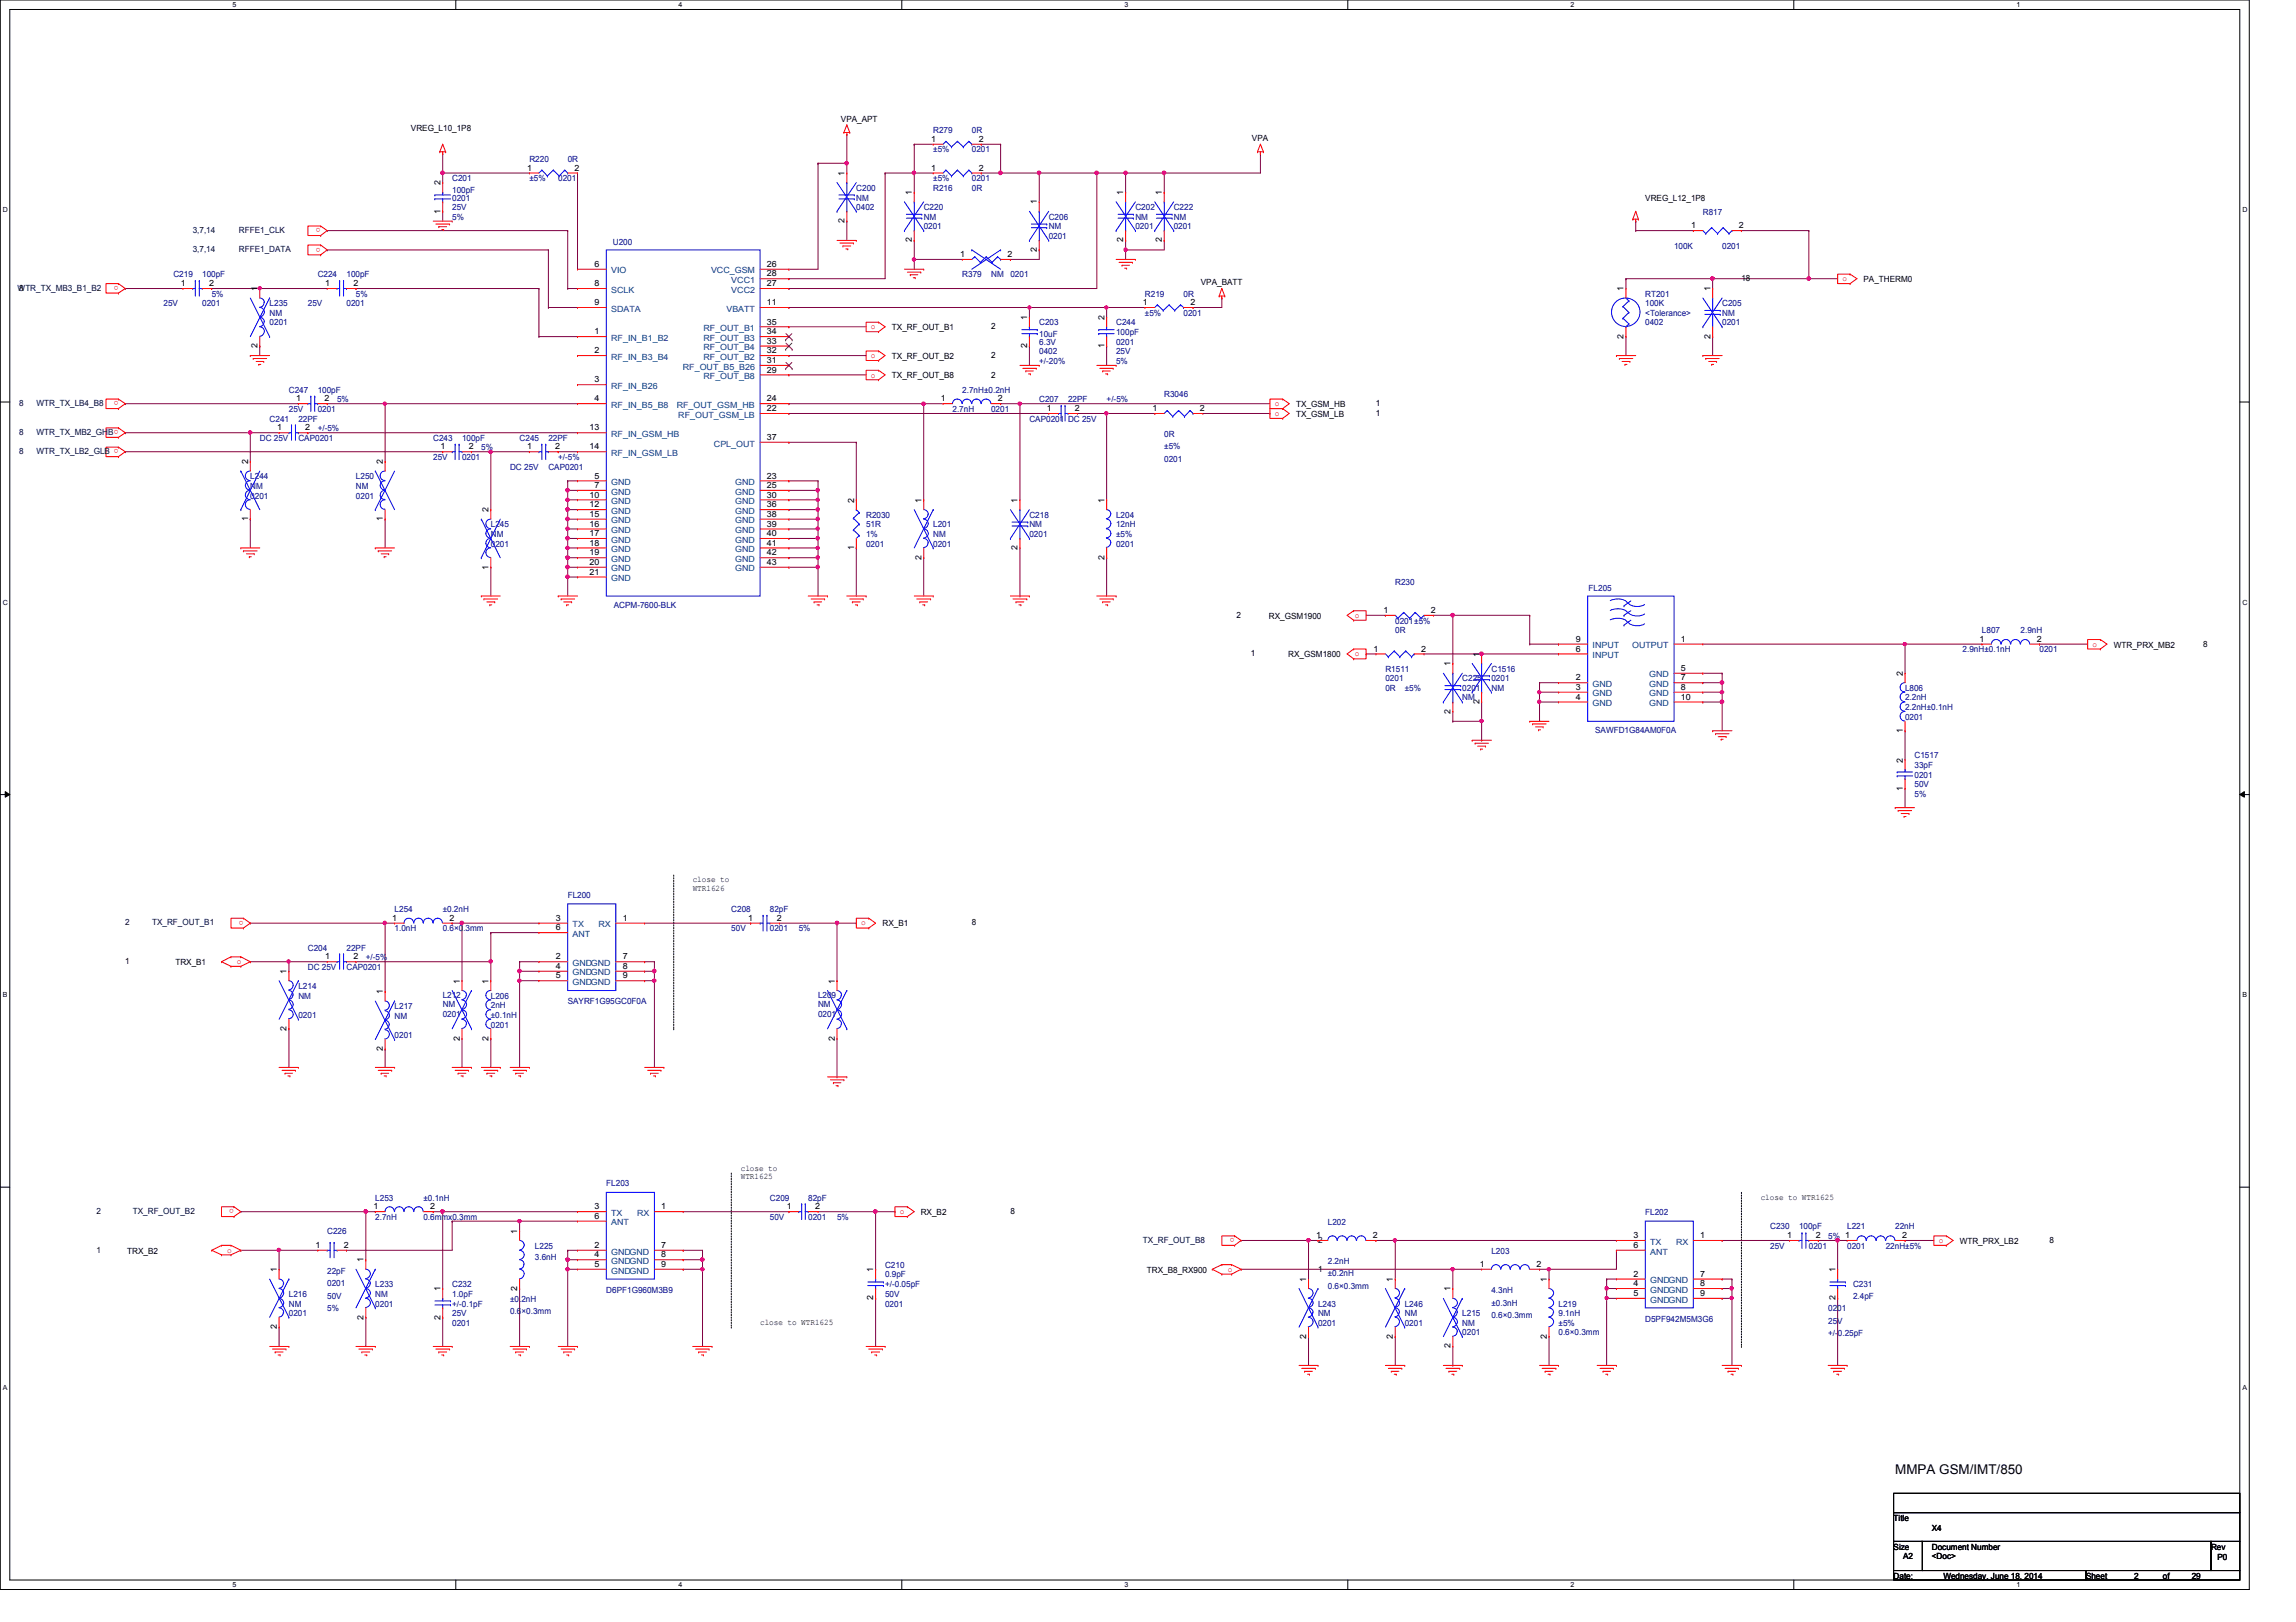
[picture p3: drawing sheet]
<svg xmlns="http://www.w3.org/2000/svg" width="297mm" height="210mm" viewBox="0 0 297 210" stroke-linecap="round" stroke-linejoin="round" font-family="sans-serif">
<defs><g id="words">
<text font-size="1.7" x="245.2" y="190.8">MMPA GSM/IMT/850</text>
<g font-size="1.1">
<text x="53.2" y="17">VREG_L10_1P8</text>
<text x="108.8" y="15.7">VPA_APT</text>
<text x="68.2" y="22.1">1</text>
<text x="74.3" y="22.1">2</text>
<text x="109.3" y="22.7" transform="rotate(-90 109.3 22.7)">1</text>
<text x="120.5" y="18.4">1</text>
<text x="120.5" y="22.1">1</text>
<text x="126.6" y="18.4">2</text>
<text x="126.6" y="22.1">2</text>
<text x="162" y="18.2">VPA</text>
<text x="57" y="27.6" transform="rotate(-90 57 27.6)">1</text>
<text x="57" y="24" transform="rotate(-90 57 24)">2</text>
<text x="109.3" y="28.9" transform="rotate(-90 109.3 28.9)">2</text>
<text x="118" y="25.2" transform="rotate(-90 118 25.2)">1</text>
<text x="134.2" y="26.5" transform="rotate(-90 134.2 26.5)">1</text>
<text x="145.3" y="25.2" transform="rotate(-90 145.3 25.2)">1</text>
<text x="150.3" y="25.2" transform="rotate(-90 150.3 25.2)">1</text>
<text x="212.8" y="26">VREG_L12_1P8</text>
<text x="218.8" y="29.5">1</text>
<text x="225" y="29.5">2</text>
<text x="76.9" y="34.5">6</text>
<text x="99.2" y="35.8">28</text>
<text x="99.2" y="34.5">26</text>
<text x="118" y="31.4" transform="rotate(-90 118 31.4)">2</text>
<text x="124.2" y="33.3">1</text>
<text x="130.3" y="33.3">2</text>
<text x="134.2" y="32.6" transform="rotate(-90 134.2 32.6)">2</text>
<text x="145.3" y="31.4" transform="rotate(-90 145.3 31.4)">2</text>
<text x="150.3" y="31.4" transform="rotate(-90 150.3 31.4)">2</text>
<text x="23.4" y="37">1</text>
<text x="27" y="37">2</text>
<text x="33.3" y="37.7" transform="rotate(-90 33.3 37.7)">1</text>
<text x="42.1" y="37">1</text>
<text x="45.7" y="37">2</text>
<text x="76.9" y="37">8</text>
<text x="76.9" y="39.5">9</text>
<text x="99.2" y="42">35</text>
<text x="99.2" y="39.5">11</text>
<text x="99.2" y="37">27</text>
<text x="132.9" y="41.4" transform="rotate(-90 132.9 41.4)">1</text>
<text x="142.9" y="41.4" transform="rotate(-90 142.9 41.4)">2</text>
<text x="147.9" y="39.5">1</text>
<text x="154" y="39.5">2</text>
<text x="155.4" y="36.9">VPA_BATT</text>
<text x="210.1" y="37.7" transform="rotate(-90 210.1 37.7)">1</text>
<text x="221.3" y="37.7" transform="rotate(-90 221.3 37.7)">1</text>
<text x="225.3" y="36.4">18</text>
<text x="241.1" y="36.5">PA_THERM0</text>
<text x="33.3" y="45.1" transform="rotate(-90 33.3 45.1)">2</text>
<text x="76.9" y="43.3">1</text>
<text x="76.9" y="45.7">2</text>
<text x="99.2" y="47">31</text>
<text x="99.2" y="45.7">32</text>
<text x="99.2" y="44.5">33</text>
<text x="99.2" y="43.3">34</text>
<text x="115.4" y="46.5">TX_RF_OUT_B2</text>
<text x="115.4" y="42.8">TX_RF_OUT_B1</text>
<text x="128.2" y="46.4">2</text>
<text x="128.2" y="42.6">2</text>
<text x="132.9" y="45.1" transform="rotate(-90 132.9 45.1)">2</text>
<text x="142.9" y="45.1" transform="rotate(-90 142.9 45.1)">1</text>
<text x="210.1" y="43.8" transform="rotate(-90 210.1 43.8)">2</text>
<text x="221.3" y="43.8" transform="rotate(-90 221.3 43.8)">2</text>
<text x="38.3" y="51.9">1</text>
<text x="42" y="51.9">2</text>
<text x="76.9" y="49.5">3</text>
<text x="76.9" y="51.9">4</text>
<text x="99.2" y="53.2">22</text>
<text x="99.2" y="51.9">24</text>
<text x="99.2" y="48.2">29</text>
<text x="115.4" y="49">TX_RF_OUT_B8</text>
<text x="121.7" y="51.9">1</text>
<text x="128.2" y="48.9">2</text>
<text x="129.1" y="51.9">2</text>
<text x="135.4" y="53.2">1</text>
<text x="139.1" y="53.2">2</text>
<text x="149.1" y="53.2">1</text>
<text x="155.2" y="53.2">2</text>
<text x="167.7" y="53.9">TX_GSM_LB</text>
<text x="167.7" y="52.7">TX_GSM_HB</text>
<text x="178" y="53.8">1</text>
<text x="178" y="52.6">1</text>
<text x="35.9" y="55.7">1</text>
<text x="39.5" y="55.7">2</text>
<text x="57" y="58.2">1</text>
<text x="60.7" y="58.2">2</text>
<text x="68.2" y="58.2">1</text>
<text x="71.8" y="58.2">2</text>
<text x="76.3" y="55.7">13</text>
<text x="76.3" y="58.2">14</text>
<text x="99.2" y="56.9">37</text>
<text x="32.1" y="60.1" transform="rotate(-90 32.1 60.1)">2</text>
<text x="49.5" y="60.1" transform="rotate(-90 49.5 60.1)">2</text>
<text x="76.3" y="64.4">10</text>
<text x="76.3" y="65.7">12</text>
<text x="76.9" y="61.9">5</text>
<text x="76.9" y="63.2">7</text>
<text x="99.2" y="65.7">36</text>
<text x="99.2" y="64.4">30</text>
<text x="99.2" y="63.2">25</text>
<text x="99.2" y="61.9">23</text>
<text x="110.5" y="65.1" transform="rotate(-90 110.5 65.1)">2</text>
<text x="119.2" y="65.1" transform="rotate(-90 119.2 65.1)">1</text>
<text x="131.7" y="65.1" transform="rotate(-90 131.7 65.1)">1</text>
<text x="142.9" y="65.1" transform="rotate(-90 142.9 65.1)">1</text>
<text x="32.1" y="67.5" transform="rotate(-90 32.1 67.5)">1</text>
<text x="49.5" y="67.5" transform="rotate(-90 49.5 67.5)">1</text>
<text x="63.2" y="66.3" transform="rotate(-90 63.2 66.3)">2</text>
<text x="76.3" y="66.9">15</text>
<text x="76.3" y="68.2">16</text>
<text x="76.3" y="69.4">17</text>
<text x="76.3" y="70.6">18</text>
<text x="76.3" y="71.9">19</text>
<text x="99.2" y="71.9">42</text>
<text x="99.2" y="70.6">41</text>
<text x="99.2" y="69.4">40</text>
<text x="99.2" y="68.2">39</text>
<text x="99.2" y="66.9">38</text>
<text x="110.5" y="71.2" transform="rotate(-90 110.5 71.2)">1</text>
<text x="131.7" y="71.2" transform="rotate(-90 131.7 71.2)">2</text>
<text x="63.2" y="73.7" transform="rotate(-90 63.2 73.7)">1</text>
<text x="76.3" y="73.1">20</text>
<text x="76.3" y="74.4">21</text>
<text x="99.2" y="73.1">43</text>
<text x="119.2" y="72.4" transform="rotate(-90 119.2 72.4)">2</text>
<text x="142.9" y="72.4" transform="rotate(-90 142.9 72.4)">2</text>
<text x="160" y="80">2</text>
<text x="164.2" y="80.1">RX_GSM1900</text>
<text x="179" y="79.3">1</text>
<text x="185.1" y="79.3">2</text>
<text x="203.9" y="83.1">9</text>
<text x="217.5" y="83.1">1</text>
<text x="256.1" y="83.1">1</text>
<text x="263.5" y="83.1">2</text>
<text x="273.5" y="83.8">WTR_PRX_MB2</text>
<text x="285" y="83.7">8</text>
<text x="161.8" y="84.9">1</text>
<text x="166.7" y="85">RX_GSM1800</text>
<text x="177.7" y="84.3">1</text>
<text x="183.9" y="84.3">2</text>
<text x="187.7" y="86.2" transform="rotate(-90 187.7 86.2)">1</text>
<text x="191.4" y="85" transform="rotate(-90 191.4 85)">1</text>
<text x="203.9" y="88.1">2</text>
<text x="203.9" y="89.3">3</text>
<text x="203.9" y="84.3">6</text>
<text x="217.5" y="86.8">5</text>
<text x="217.5" y="88.1">7</text>
<text x="217.5" y="89.3">8</text>
<text x="246.2" y="87.5" transform="rotate(-90 246.2 87.5)">2</text>
<text x="187.7" y="92.4" transform="rotate(-90 187.7 92.4)">2</text>
<text x="191.4" y="91.1" transform="rotate(-90 191.4 91.1)">2</text>
<text x="203.9" y="90.6">4</text>
<text x="217.5" y="90.6">10</text>
<text x="246.2" y="94.9" transform="rotate(-90 246.2 94.9)">1</text>
<text x="246.2" y="98.7" transform="rotate(-90 246.2 98.7)">2</text>
<text x="246.2" y="102.3" transform="rotate(-90 246.2 102.3)">1</text>
<text x="50.8" y="119.2">1</text>
<text x="58.2" y="119.2">2</text>
<text x="71.9" y="119.2">3</text>
<text x="80.6" y="119.2">1</text>
<text x="89.6" y="114.2">close to</text>
<text x="89.6" y="115.3">WTR1626</text>
<text x="96.8" y="119.2">1</text>
<text x="100.5" y="119.2">2</text>
<text x="114.2" y="119.9">RX_B1</text>
<text x="125.7" y="119.8">8</text>
<text x="16.2" y="124.8">1</text>
<text x="22.7" y="124.9">TRX_B1</text>
<text x="42.1" y="124.2">1</text>
<text x="45.7" y="124.2">2</text>
<text x="71.9" y="124.2">2</text>
<text x="71.9" y="125.4">4</text>
<text x="71.9" y="120.4">6</text>
<text x="80.6" y="124.2">7</text>
<text x="80.6" y="125.4">8</text>
<text x="37.1" y="126" transform="rotate(-90 37.1 126)">1</text>
<text x="49.5" y="128.7" transform="rotate(-90 49.5 128.7)">1</text>
<text x="59.5" y="127.3" transform="rotate(-90 59.5 127.3)">1</text>
<text x="63.2" y="127.3" transform="rotate(-90 63.2 127.3)">1</text>
<text x="71.9" y="126.6">5</text>
<text x="80.6" y="126.6">9</text>
<text x="108" y="127.3" transform="rotate(-90 108 127.3)">1</text>
<text x="37.1" y="133.4" transform="rotate(-90 37.1 133.4)">2</text>
<text x="49.5" y="136.1" transform="rotate(-90 49.5 136.1)">2</text>
<text x="59.5" y="134.7" transform="rotate(-90 59.5 134.7)">2</text>
<text x="63.2" y="134.7" transform="rotate(-90 63.2 134.7)">2</text>
<text x="108" y="134.7" transform="rotate(-90 108 134.7)">2</text>
<text x="95.8" y="151.5">close to</text>
<text x="95.8" y="152.6">WTR1625</text>
<text x="227.8" y="155.2">close to WTR1625</text>
<text x="40.8" y="161.5">1</text>
<text x="44.5" y="161.5">2</text>
<text x="48.3" y="156.5">1</text>
<text x="55.7" y="156.5">2</text>
<text x="66.9" y="159.6" transform="rotate(-90 66.9 159.6)">1</text>
<text x="76.9" y="161.5">2</text>
<text x="76.9" y="156.5">3</text>
<text x="76.9" y="157.7">6</text>
<text x="85.6" y="156.5">1</text>
<text x="85.6" y="161.5">7</text>
<text x="101.8" y="156.5">1</text>
<text x="105.4" y="156.5">2</text>
<text x="119.1" y="157.2">RX_B2</text>
<text x="130.7" y="157.1">8</text>
<text x="170.3" y="160.2">1</text>
<text x="177.6" y="160.2">2</text>
<text x="211.3" y="160.2">3</text>
<text x="211.3" y="161.5">6</text>
<text x="220" y="160.2">1</text>
<text x="231.2" y="160.2">1</text>
<text x="234.9" y="160.2">2</text>
<text x="246.1" y="160.2">2</text>
<text x="253.5" y="161">WTR_PRX_LB2</text>
<text x="265.1" y="160.9">8</text>
<text x="12.5" y="162.1">1</text>
<text x="16.5" y="162.2">TRX_B2</text>
<text x="35.8" y="164.6" transform="rotate(-90 35.8 164.6)">1</text>
<text x="47" y="163.4" transform="rotate(-90 47 163.4)">1</text>
<text x="57" y="167.1" transform="rotate(-90 57 167.1)">1</text>
<text x="66.9" y="167" transform="rotate(-90 66.9 167)">2</text>
<text x="76.9" y="162.7">4</text>
<text x="76.9" y="164">5</text>
<text x="85.6" y="162.7">8</text>
<text x="85.6" y="164">9</text>
<text x="113" y="164.6" transform="rotate(-90 113 164.6)">1</text>
<text x="148.4" y="164.7">TRX_B8_RX900</text>
<text x="169" y="165.9" transform="rotate(-90 169 165.9)">1</text>
<text x="170.5" y="164.6">1</text>
<text x="180.2" y="165.9" transform="rotate(-90 180.2 165.9)">1</text>
<text x="187.7" y="167.1" transform="rotate(-90 187.7 167.1)">1</text>
<text x="191.4" y="164">1</text>
<text x="198.8" y="164">2</text>
<text x="200.1" y="165.9" transform="rotate(-90 200.1 165.9)">1</text>
<text x="211.3" y="165.2">2</text>
<text x="211.3" y="166.5">4</text>
<text x="211.3" y="167.7">5</text>
<text x="220" y="165.2">7</text>
<text x="220" y="166.5">8</text>
<text x="220" y="167.7">9</text>
<text x="237.4" y="164.6" transform="rotate(-90 237.4 164.6)">1</text>
<text x="35.8" y="172" transform="rotate(-90 35.8 172)">2</text>
<text x="47" y="170.8" transform="rotate(-90 47 170.8)">2</text>
<text x="57" y="170.8" transform="rotate(-90 57 170.8)">2</text>
<text x="98.3" y="171.4">close to WTR1625</text>
<text x="113" y="168.3" transform="rotate(-90 113 168.3)">2</text>
<text x="169" y="173.3" transform="rotate(-90 169 173.3)">2</text>
<text x="180.2" y="173.3" transform="rotate(-90 180.2 173.3)">2</text>
<text x="200.1" y="173.3" transform="rotate(-90 200.1 173.3)">2</text>
<text x="237.4" y="168.3" transform="rotate(-90 237.4 168.3)">2</text>
<text x="187.7" y="174.5" transform="rotate(-90 187.7 174.5)">2</text>
<text x="245" y="196.8">Title</text>
<text x="245" y="200.5">Size</text>
<text x="246.2" y="201.8">A2</text>
<text x="249.9" y="200.5">Document Number</text>
<text x="249.9" y="201.8">&lt;Doc&gt;</text>
<text x="249.9" y="198.1">X4</text>
<text x="286" y="200.5">Rev</text>
<text x="286.9" y="201.9">P0</text>
<text x="245" y="204.3">Date:</text>
<text x="251.4" y="204.3">Wednesday, June 18, 2014</text>
<text x="269.9" y="204.3">Sheet</text>
<text x="276.1" y="204.3">2</text>
<text x="279.8" y="204.3">of</text>
<text x="283.5" y="204.3">29</text>
</g>
<g font-size="1.1" fill="#000080">
<text x="120.7" y="17.2">R279</text>
<text x="125.7" y="17.2">0R</text>
<text x="58.5" y="23.5">C201</text>
<text x="68.5" y="21">R220</text>
<text x="68.5" y="23.5">±5%</text>
<text x="72.2" y="23.5">0201</text>
<text x="73.4" y="21">0R</text>
<text x="120.7" y="19.7">±5%</text>
<text x="120.7" y="23.5">±5%</text>
<text x="125.7" y="19.7">0201</text>
<text x="125.7" y="23.5">0201</text>
<text x="58.5" y="24.9">100pF</text>
<text x="58.5" y="26">0201</text>
<text x="58.5" y="27.2">25V</text>
<text x="58.5" y="28.4">5%</text>
<text x="110.8" y="24.7">C200</text>
<text x="110.8" y="26">NM</text>
<text x="110.8" y="27.2">0402</text>
<text x="119.5" y="27.2">C220</text>
<text x="119.5" y="28.4">NM</text>
<text x="119.5" y="29.7">0201</text>
<text x="120.7" y="24.7">R216</text>
<text x="125.7" y="24.7">0R</text>
<text x="135.7" y="28.4">C206</text>
<text x="135.7" y="29.7">NM</text>
<text x="146.9" y="27.2">C202</text>
<text x="146.9" y="28.4">NM</text>
<text x="146.9" y="29.7">0201</text>
<text x="151.8" y="27.2">C222</text>
<text x="151.8" y="28.4">NM</text>
<text x="151.8" y="29.7">0201</text>
<text x="220.3" y="27.8">R817</text>
<text x="22.4" y="35.9">C219</text>
<text x="26.2" y="35.9">100pF</text>
<text x="41.1" y="35.9">C224</text>
<text x="44.8" y="35.9">100pF</text>
<text x="79.3" y="31.7">U200</text>
<text x="124.5" y="35.9">R379</text>
<text x="128.2" y="35.9">NM</text>
<text x="130.7" y="35.9">0201</text>
<text x="135.7" y="30.9">0201</text>
<text x="216.6" y="32.2">100K</text>
<text x="222.8" y="32.2">0201</text>
<text x="21.2" y="39.6">25V</text>
<text x="26.2" y="39.6">0201</text>
<text x="27.4" y="38.4">5%</text>
<text x="34.9" y="39.6">L235</text>
<text x="34.9" y="40.9">NM</text>
<text x="39.8" y="39.6">25V</text>
<text x="44.8" y="39.6">0201</text>
<text x="46.1" y="38.4">5%</text>
<text x="148.1" y="38.4">R219</text>
<text x="148.1" y="40.9">±5%</text>
<text x="153.1" y="38.4">0R</text>
<text x="153.1" y="40.9">0201</text>
<text x="212.8" y="38.4">RT201</text>
<text x="212.8" y="39.6">100K</text>
<text x="212.8" y="40.9">&lt;Tolerance&gt;</text>
<text x="222.8" y="39.6">C205</text>
<text x="222.8" y="40.9">NM</text>
<text x="34.9" y="42.1">0201</text>
<text x="134.4" y="42.1">C203</text>
<text x="134.4" y="43.6">10uF</text>
<text x="134.4" y="45.8">0402</text>
<text x="134.4" y="44.6">6.3V</text>
<text x="134.4" y="47.1">+/-20%</text>
<text x="144.4" y="42.1">C244</text>
<text x="144.4" y="43.3">100pF</text>
<text x="144.4" y="44.6">0201</text>
<text x="144.4" y="45.8">25V</text>
<text x="144.4" y="47.1">5%</text>
<text x="212.8" y="42.1">0402</text>
<text x="222.8" y="42.1">0201</text>
<text x="37.4" y="50.8">C247</text>
<text x="37.4" y="53.3">25V</text>
<text x="41.1" y="50.8">100pF</text>
<text x="41.1" y="53.3">0201</text>
<text x="43.6" y="52.1">5%</text>
<text x="123.2" y="53.3">2.7nH</text>
<text x="124.5" y="50.8">2.7nH±0.2nH</text>
<text x="128.2" y="53.3">0201</text>
<text x="134.4" y="52.1">C207</text>
<text x="138.2" y="52.1">22PF</text>
<text x="143.2" y="52.1">+/-5%</text>
<text x="150.6" y="51.4">R3046</text>
<text x="33.6" y="57.1">DC 25V</text>
<text x="34.9" y="54.6">C241</text>
<text x="38.6" y="54.6">22PF</text>
<text x="38.6" y="57.1">CAP0201</text>
<text x="41.1" y="55.8">+/-5%</text>
<text x="56" y="57.1">C243</text>
<text x="56" y="59.5">25V</text>
<text x="59.8" y="57.1">100pF</text>
<text x="59.8" y="59.5">0201</text>
<text x="62.3" y="58.3">5%</text>
<text x="67.2" y="57.1">C245</text>
<text x="70.9" y="57.1">22PF</text>
<text x="72.2" y="59.5">+/-5%</text>
<text x="133.2" y="54.6">CAP0201 DC 25V</text>
<text x="150.6" y="56.6">0R</text>
<text x="150.6" y="58.2">±5%</text>
<text x="150.6" y="59.8">0201</text>
<text x="32.4" y="62">L244</text>
<text x="32.4" y="63.3">NM</text>
<text x="32.4" y="64.5">0201</text>
<text x="46.1" y="62">L250</text>
<text x="46.1" y="63.3">NM</text>
<text x="46.1" y="64.5">0201</text>
<text x="66" y="60.8">DC 25V</text>
<text x="70.9" y="60.8">CAP0201</text>
<text x="63.5" y="68.2">L245</text>
<text x="63.5" y="69.5">NM</text>
<text x="63.5" y="70.7">0201</text>
<text x="112.1" y="67">R2030</text>
<text x="112.1" y="68.2">51R</text>
<text x="112.1" y="69.5">1%</text>
<text x="112.1" y="70.7">0201</text>
<text x="120.7" y="68.2">L201</text>
<text x="120.7" y="69.5">NM</text>
<text x="120.7" y="70.7">0201</text>
<text x="133.2" y="67">C218</text>
<text x="133.2" y="68.2">NM</text>
<text x="133.2" y="69.5">0201</text>
<text x="144.4" y="67">L204</text>
<text x="144.4" y="68.2">12nH</text>
<text x="144.4" y="69.5">±5%</text>
<text x="144.4" y="70.7">0201</text>
<text x="180.5" y="75.7">R230</text>
<text x="205.5" y="76.5">FL205</text>
<text x="79.4" y="78.7">ACPM-7600-BLK</text>
<text x="180.5" y="80.7">0201±5%</text>
<text x="180.5" y="82">0R</text>
<text x="256.4" y="82">L807</text>
<text x="261.4" y="82">2.9nH</text>
<text x="179.2" y="86.9">R1511</text>
<text x="179.2" y="89.4">0R</text>
<text x="179.2" y="88.2">0201</text>
<text x="181.7" y="89.4">±5%</text>
<text x="189.2" y="88.2">C225</text>
<text x="189.2" y="89.4">0201</text>
<text x="193" y="86.9">C1516</text>
<text x="193" y="89.4">NM</text>
<text x="193" y="88.2">0201</text>
<text x="246.5" y="89.4">L806</text>
<text x="253.9" y="84.4">2.9nH±0.1nH</text>
<text x="263.9" y="84.4">0201</text>
<text x="189.2" y="90.6">NM</text>
<text x="206.4" y="94.9">SAWFD1G84AM0F0A</text>
<text x="246.5" y="90.6">2.2nH</text>
<text x="246.5" y="91.9">2.2nH±0.1nH</text>
<text x="246.5" y="93.1">0201</text>
<text x="247.7" y="98.1">C1517</text>
<text x="247.7" y="99.4">33pF</text>
<text x="247.7" y="100.6">0201</text>
<text x="247.7" y="101.9">50V</text>
<text x="247.7" y="103.1">5%</text>
<text x="51.1" y="118">L254</text>
<text x="57.3" y="118">±0.2nH</text>
<text x="73.4" y="116.2">FL200</text>
<text x="94.6" y="118">C208</text>
<text x="99.6" y="118">82pF</text>
<text x="39.8" y="123">C204</text>
<text x="39.8" y="125.5">DC 25V</text>
<text x="44.8" y="123">22PF</text>
<text x="44.8" y="125.5">CAP0201</text>
<text x="47.3" y="124.2">+/-5%</text>
<text x="51.1" y="120.5">1.0nH</text>
<text x="57.3" y="120.5">0.6×0.3mm</text>
<text x="94.6" y="120.5">50V</text>
<text x="99.6" y="120.5">0201</text>
<text x="103.3" y="120.5">5%</text>
<text x="38.6" y="128">L214</text>
<text x="38.6" y="129.2">NM</text>
<text x="38.6" y="131.7">0201</text>
<text x="51.1" y="130.6">L217</text>
<text x="51.1" y="131.9">NM</text>
<text x="57.3" y="129.1">L212</text>
<text x="57.3" y="130.3">NM</text>
<text x="57.3" y="131.6">0201</text>
<text x="63.5" y="129.2">L206</text>
<text x="63.5" y="130.5">2nH</text>
<text x="63.5" y="131.7">±0.1nH</text>
<text x="73.4" y="130">SAYRF1G95GC0F0A</text>
<text x="105.8" y="129.1">L209</text>
<text x="105.8" y="130.3">NM</text>
<text x="105.8" y="131.6">0201</text>
<text x="51.1" y="134.3">0201</text>
<text x="63.5" y="133">0201</text>
<text x="48.6" y="155.4">L253</text>
<text x="54.8" y="155.4">±0.1nH</text>
<text x="78.4" y="153.5">FL203</text>
<text x="99.6" y="155.4">C209</text>
<text x="104.6" y="155.4">82pF</text>
<text x="42.3" y="159.7">C226</text>
<text x="48.6" y="157.9">2.7nH</text>
<text x="54.8" y="157.9">0.6mmx0.3mm</text>
<text x="69.2" y="161.6">L225</text>
<text x="99.6" y="157.9">50V</text>
<text x="104.6" y="157.9">0201</text>
<text x="108.3" y="157.9">5%</text>
<text x="171.8" y="158.5">L202</text>
<text x="212.8" y="157.2">FL202</text>
<text x="229" y="159.1">C230</text>
<text x="229" y="161.6">25V</text>
<text x="232.7" y="159.1">100pF</text>
<text x="234" y="161.6">0201</text>
<text x="236.5" y="160.4">5% 1</text>
<text x="239" y="159.1">L221</text>
<text x="239" y="161.6">0201</text>
<text x="244" y="161.6">22nH±5%</text>
<text x="245.2" y="159.1">22nH</text>
<text x="37.4" y="167.8">L216</text>
<text x="42.3" y="164.8">22pF</text>
<text x="42.3" y="166.5">0201</text>
<text x="48.6" y="166.6">L233</text>
<text x="48.6" y="167.8">NM</text>
<text x="58.5" y="166.6">C232</text>
<text x="58.5" y="167.8">1.0pF</text>
<text x="69.2" y="163.1">3.6nH</text>
<text x="78.4" y="167.3">D6PF1G960M3B9</text>
<text x="114.5" y="164.1">C210</text>
<text x="114.5" y="165.3">0.9pF</text>
<text x="114.5" y="167.8">50V</text>
<text x="114.5" y="166.6">+/-0.05pF</text>
<text x="171.8" y="163.6">2.2nH</text>
<text x="171.8" y="165.2">±0.2nH</text>
<text x="171.8" y="166.8">0.6×0.3mm</text>
<text x="193" y="162.2">L203</text>
<text x="193" y="167.3">4.3nH</text>
<text x="239.7" y="166.6">C231</text>
<text x="37.4" y="169.1">NM</text>
<text x="37.4" y="170.3">0201</text>
<text x="42.3" y="168.1">50V</text>
<text x="42.3" y="169.7">5%</text>
<text x="48.6" y="169.1">0201</text>
<text x="58.5" y="171.5">0201</text>
<text x="58.5" y="170.3">25V</text>
<text x="58.5" y="169.1">+/-0.1pF</text>
<text x="66" y="168.4">±0.2nH</text>
<text x="66" y="170.1">0.6×0.3mm</text>
<text x="114.5" y="169.1">0201</text>
<text x="170.5" y="169.1">L243</text>
<text x="170.5" y="170.3">NM</text>
<text x="170.5" y="171.5">0201</text>
<text x="181.7" y="169.1">L246</text>
<text x="181.7" y="170.3">NM</text>
<text x="181.7" y="171.5">0201</text>
<text x="189.2" y="170.3">L215</text>
<text x="189.2" y="171.5">NM</text>
<text x="189.2" y="172.8">0201</text>
<text x="193" y="169">±0.3nH</text>
<text x="193" y="170.6">0.6×0.3mm</text>
<text x="201.6" y="169.1">L219</text>
<text x="201.6" y="170.3">9.1nH</text>
<text x="201.6" y="171.5">±5%</text>
<text x="201.6" y="172.8">0.6×0.3mm</text>
<text x="212.8" y="171.1">D5PF942M5M3G6</text>
<text x="236.5" y="169.7">0201</text>
<text x="236.5" y="171.3">25V</text>
<text x="236.5" y="172.9">+/-0.25pF</text>
<text x="239.7" y="168.1">2.4pF</text>
</g>
<g font-size="1.1" fill="#f00">
<text x="41.5" y="29.5" transform="rotate(180 41.5 29.5)">o</text>
<text x="41.5" y="32" transform="rotate(180 41.5 32)">o</text>
<text x="15.3" y="37" transform="rotate(180 15.3 37)">o</text>
<text x="238.4" y="36.4">o</text>
<text x="112.6" y="46.4">o</text>
<text x="112.6" y="42.6">o</text>
<text x="15.3" y="51.9" transform="rotate(180 15.3 51.9)">o</text>
<text x="112.6" y="48.9">o</text>
<text x="164.9" y="53.8">o</text>
<text x="164.9" y="52.6">o</text>
<text x="15.3" y="55.7" transform="rotate(180 15.3 55.7)">o</text>
<text x="15.3" y="58.2" transform="rotate(180 15.3 58.2)">o</text>
<text x="175.3" y="80">o</text>
<text x="270.7" y="83.7">o</text>
<text x="175.3" y="84.9">o</text>
<text x="31.5" y="119.2" transform="rotate(180 31.5 119.2)">o</text>
<text x="111.4" y="119.8">o</text>
<text x="30.6" y="124.8">o</text>
<text x="30.3" y="156.5" transform="rotate(180 30.3 156.5)">o</text>
<text x="116.4" y="157.1">o</text>
<text x="159.7" y="160.2" transform="rotate(180 159.7 160.2)">o</text>
<text x="250.8" y="160.9">o</text>
<text x="29.4" y="162.1">o</text>
<text x="158.8" y="164.6">o</text>
</g>
<g font-size="1.1" fill="#000040">
<text x="24.9" y="30.2">3,7,14</text>
<text x="24.9" y="32.6">3,7,14</text>
<text x="30.9" y="30.2">RFFE1_CLK</text>
<text x="30.9" y="32.6">RFFE1_DATA</text>
<text x="2.3" y="37.6">WTR_TX_MB3_B1_B2</text>
<text x="2.5" y="37.6">8</text>
<text x="2.5" y="52.6">8</text>
<text x="4.7" y="52.6">WTR_TX_LB4_B8</text>
<text x="2.5" y="56.3">8</text>
<text x="2.5" y="58.8">8</text>
<text x="4.7" y="56.3">WTR_TX_MB2_GHB</text>
<text x="4.7" y="58.8">WTR_TX_LB2_GLB</text>
<text x="16.2" y="119.8">2</text>
<text x="19.7" y="119.8">TX_RF_OUT_B1</text>
<text x="12.5" y="157.1">2</text>
<text x="17.2" y="157.1">TX_RF_OUT_B2</text>
<text x="147.9" y="160.9">TX_RF_OUT_B8</text>
<text x="170.5" y="160.9">2</text>
</g>
<g font-size="1.1" fill="#004080">
<text x="79.1" y="35.4">VIO</text>
<text x="92" y="35.4">VCC_GSM</text>
<text x="79.1" y="37.9">SCLK</text>
<text x="79.1" y="40.3">SDATA</text>
<text x="94" y="40.3">VBATT</text>
<text x="94.6" y="37.9">VCC2</text>
<text x="94.6" y="36.6">VCC1</text>
<text x="79.1" y="44.1">RF_IN_B1_B2</text>
<text x="79.1" y="46.6">RF_IN_B3_B4</text>
<text x="88.3" y="47.8">RF_OUT_B5_B26</text>
<text x="91" y="46.6">RF_OUT_B2</text>
<text x="91" y="45.3">RF_OUT_B4</text>
<text x="91" y="44.1">RF_OUT_B3</text>
<text x="91" y="42.8">RF_OUT_B1</text>
<text x="79.1" y="50.3">RF_IN_B26</text>
<text x="79.1" y="52.8">RF_IN_B5_B8</text>
<text x="87.5" y="52.8">RF_OUT_GSM_HB</text>
<text x="91" y="49.1">RF_OUT_B8</text>
<text x="79.1" y="56.6">RF_IN_GSM_HB</text>
<text x="79.1" y="59">RF_IN_GSM_LB</text>
<text x="87.8" y="54.1">RF_OUT_GSM_LB</text>
<text x="92.4" y="57.8">CPL_OUT</text>
<text x="79.1" y="62.8">GND</text>
<text x="79.1" y="64">GND</text>
<text x="79.1" y="65.2">GND</text>
<text x="95.1" y="65.2">GND</text>
<text x="95.1" y="64">GND</text>
<text x="95.1" y="62.8">GND</text>
<text x="79.1" y="66.5">GND</text>
<text x="79.1" y="67.7">GND</text>
<text x="79.1" y="69">GND</text>
<text x="79.1" y="70.2">GND</text>
<text x="79.1" y="71.5">GND</text>
<text x="95.1" y="71.5">GND</text>
<text x="95.1" y="70.2">GND</text>
<text x="95.1" y="69">GND</text>
<text x="95.1" y="67.7">GND</text>
<text x="95.1" y="66.5">GND</text>
<text x="79.1" y="72.7">GND</text>
<text x="79.1" y="74">GND</text>
<text x="79.1" y="75.2">GND</text>
<text x="95.1" y="74">GND</text>
<text x="95.1" y="72.7">GND</text>
<text x="206" y="83.9">INPUT</text>
<text x="211.2" y="83.9">OUTPUT</text>
<text x="206" y="88.9">GND</text>
<text x="206" y="85.2">INPUT</text>
<text x="213.4" y="87.7">GND</text>
<text x="213.4" y="88.9">GND</text>
<text x="206" y="90.1">GND</text>
<text x="206" y="91.4">GND</text>
<text x="213.4" y="90.1">GND</text>
<text x="213.4" y="91.4">GND</text>
<text x="74.1" y="125">GNDGND</text>
<text x="74.1" y="120">TX</text>
<text x="74.1" y="121.2">ANT</text>
<text x="77.4" y="120">RX</text>
<text x="74.1" y="126.2">GNDGND</text>
<text x="74.1" y="127.5">GNDGND</text>
<text x="79.1" y="157.4">TX</text>
<text x="79.1" y="158.6">ANT</text>
<text x="82.4" y="157.4">RX</text>
<text x="213.5" y="161.1">TX</text>
<text x="216.8" y="161.1">RX</text>
<text x="79.1" y="162.3">GNDGND</text>
<text x="79.1" y="163.6">GNDGND</text>
<text x="79.1" y="164.8">GNDGND</text>
<text x="213.5" y="166.1">GNDGND</text>
<text x="213.5" y="167.3">GNDGND</text>
<text x="213.5" y="162.3">ANT</text>
<text x="213.5" y="168.6">GNDGND</text>
</g>
<g font-size=".9">
<text x="30.1" y=".9">5</text>
<text x="87.8" y=".9">4</text>
<text x="145.5" y=".9">3</text>
<text x="203.2" y=".9">2</text>
<text x="260.9" y=".9">1</text>
<text x=".4" y="27.4">D</text>
<text x="290.1" y="27.4">D</text>
<text x=".4" y="78.2">C</text>
<text x="290.1" y="78.2">C</text>
<text x=".4" y="129">B</text>
<text x="290.1" y="129">B</text>
<text x=".4" y="179.8">A</text>
<text x="290.1" y="179.8">A</text>
<text x="30.1" y="205.4">5</text>
<text x="87.8" y="205.4">4</text>
<text x="145.5" y="205.4">3</text>
<text x="203.2" y="205.4">2</text>
<text x="260.9" y="205.4">1</text>
</g>
</g></defs>
<path d="M0 0h291v205.7h-291zM1.3 1.2h288.5v203.3h-288.5z" fill="none" stroke="#000" stroke-width=".13"/>
<g fill="#fff">
<path d="M30.1 .1h.5v1h-.5z"/>
<path d="M30.1 204.6h.5v1h-.5z"/>
</g>
<path d="M59 0v1.2M59 204.5v1.2" fill="none" stroke="#000" stroke-width=".13"/>
<g fill="#fff">
<path d="M87.8 .1h.5v1h-.5z"/>
<path d="M87.8 204.6h.5v1h-.5z"/>
</g>
<path d="M116.7 0v1.2M116.7 204.5v1.2" fill="none" stroke="#000" stroke-width=".13"/>
<g fill="#fff">
<path d="M145.5 .1h.5v1h-.5z"/>
<path d="M145.5 204.6h.5v1h-.5z"/>
</g>
<path d="M174.4 0v1.2M174.4 204.5v1.2" fill="none" stroke="#000" stroke-width=".13"/>
<g fill="#fff">
<path d="M203.2 .1h.5v1h-.5z"/>
<path d="M203.2 204.6h.5v1h-.5z"/>
</g>
<path d="M232.1 0v1.2M232.1 204.5v1.2" fill="none" stroke="#000" stroke-width=".13"/>
<g fill="#fff">
<path d="M260.9 .1h.5v1h-.5z"/>
<path d="M260.9 204.6h.5v1h-.5z"/>
<path d="M.4 26.6h.6v1h-.6z"/>
<path d="M290.1 26.6h.6v1h-.6z"/>
<path d="M.4 77.4h.6v1h-.6z"/>
<path d="M290.1 77.4h.6v1h-.6z"/>
</g>
<path d="M0 52h1.3M289.8 52h1.2" fill="none" stroke="#000" stroke-width=".13"/>
<g fill="#fff">
<path d="M.4 128.2h.6v1h-.6z"/>
<path d="M290.1 128.2h.6v1h-.6z"/>
</g>
<path d="M0 102.8h1.3M.7 102.4l.6 .4-.6 .4zM289.8 102.8l.6-.4v.8zM289.8 102.8h1.2" fill="none" stroke="#000" stroke-width=".13"/>
<path d="M.7 102.4l.6 .4-.6 .4zM289.8 102.8l.6-.4v.8z" fill="#000"/>
<g fill="#fff">
<path d="M.4 179h.5v1h-.5z"/>
<path d="M290.1 179h.6v1h-.6z"/>
</g>
<path d="M0 153.6h1.3M289.8 153.6h1.2" fill="none" stroke="#000" stroke-width=".13"/>
<path d="M87.2 113.2v19.9M87.2 133.1h.1M94.6 151.8v19.9M225.3 154.3v19.9M94.6 171.7h.1M225.3 174.2h.1" fill="none" stroke="#000" stroke-width=".13" stroke-dasharray=".2 .2"/>
<path d="M67.2 124.5h.1M67.2 124.5v1.2M160.6 160.5h.1M160.6 160.5h8.7" fill="none" stroke="#800040" stroke-width=".13"/>
<path d="M169.1 160.3h.3l.1 .2-.1 .2h-.2h-.1z" fill-rule="evenodd" fill="#f0f"/>
<path d="M169.1 160.3h.3l.1 .2-.1 .2h-.2h-.1z" fill="none" stroke="#f0f" stroke-width=".13"/>
<path d="M32.4 124.5h.1M32.4 124.5h5M47.3 156.8h.1M47.3 156.8h1.3M57.3 156.8h.1M57.3 156.8h17.4M67.2 166.8h.1M67.2 166.8v7.4M200.4 173h.1M200.4 173v3.7" fill="none" stroke="#800040" stroke-width=".13"/>
<path d="M57.1 156.6h.3l.1 .2-.1 .1-.2 .1-.1-.1z" fill-rule="evenodd" fill="#f0f"/>
<path d="M57.1 156.6h.3l.1 .2-.1 .1-.2 .1-.1-.1z" fill="none" stroke="#f0f" stroke-width=".13"/>
<path d="M67.2 158h.1M67.2 158h7.5" fill="none" stroke="#800040" stroke-width=".13"/>
<path d="M67 157.9h.4v.1v.2h-.2h-.2z" fill-rule="evenodd" fill="#f0f"/>
<path d="M67 157.9h.4v.1v.2h-.2h-.2z" fill="none" stroke="#f0f" stroke-width=".13"/>
<path d="M58.5 158h.1M58.5 158v3.8h-13.7M58.5 158h8.7M67.2 158h.1M67.2 158v1.3M31.2 161.8h.1M31.2 161.8h4.9M44.8 161.8h.1M88.4 164.3h.1M88.4 164.3h2.5M90.9 164.3h.1M90.9 164.3v9.9" fill="none" stroke="#800040" stroke-width=".13"/>
<path d="M90.7 164.1h.3l.1 .2-.1 .1-.2 .1-.1-.1z" fill-rule="evenodd" fill="#f0f"/>
<path d="M90.7 164.1h.3l.1 .2-.1 .1-.2 .1-.1-.1z" fill="none" stroke="#f0f" stroke-width=".13"/>
<path d="M88.4 163h.1M88.4 163h2.5M90.9 163h.1M90.9 163v1.3" fill="none" stroke="#800040" stroke-width=".13"/>
<path d="M90.7 162.8h.3l.1 .2-.1 .2h-.2h-.1z" fill-rule="evenodd" fill="#f0f"/>
<path d="M90.7 162.8h.3l.1 .2-.1 .2h-.2h-.1z" fill="none" stroke="#f0f" stroke-width=".13"/>
<path d="M73.4 161.8h.1M73.4 163h.1M73.4 161.8h1.3M73.4 161.8v1.2M73.4 163h1.3M88.4 161.8h.1M88.4 161.8h2.5M90.9 161.8h.1M90.9 161.8v1.2" fill="none" stroke="#800040" stroke-width=".13"/>
<path d="M73.2 162.8h.4l.1 .2-.1 .2h-.2h-.2z" fill-rule="evenodd" fill="#f0f"/>
<path d="M73.2 162.8h.4l.1 .2-.1 .2h-.2h-.2z" fill="none" stroke="#f0f" stroke-width=".13"/>
<path d="M73.4 163h.1M73.4 164.3h.1M73.4 163v1.3M73.4 164.3h1.3" fill="none" stroke="#800040" stroke-width=".13"/>
<path d="M73.2 164.1h.4l.1 .2-.1 .1-.2 .1-.2-.1z" fill-rule="evenodd" fill="#f0f"/>
<path d="M73.2 164.1h.4l.1 .2-.1 .1-.2 .1-.2-.1z" fill="none" stroke="#f0f" stroke-width=".13"/>
<path d="M73.4 164.3h.1M73.4 164.3v9.9M180.5 160.5h.1M180.5 160.5h28.6" fill="none" stroke="#800040" stroke-width=".13"/>
<path d="M180.3 160.3h.3l.1 .2-.1 .2h-.1h-.2z" fill-rule="evenodd" fill="#f0f"/>
<path d="M180.3 160.3h.3l.1 .2-.1 .2h-.1h-.2z" fill="none" stroke="#f0f" stroke-width=".13"/>
<path d="M188 164.3h.1M188 164.3h3.7M200.4 164.3h.1M200.4 164.3v1.2M207.9 165.5h.1M207.9 165.5h1.2M207.9 165.5v1.3" fill="none" stroke="#800040" stroke-width=".13"/>
<path d="M207.7 166.6h.3l.1 .1-.1 .2-.1 .1-.2-.1z" fill-rule="evenodd" fill="#f0f"/>
<path d="M207.7 166.6h.3l.1 .1-.1 .2-.1 .1-.2-.1z" fill="none" stroke="#f0f" stroke-width=".13"/>
<path d="M207.9 166.8h.1M207.9 168h.1M207.9 166.8h1.2M207.9 166.8v9.9M207.9 168h1.2" fill="none" stroke="#800040" stroke-width=".13"/>
<path d="M207.7 167.8h.3l.1 .2-.1 .1-.1 .1-.2-.1z" fill-rule="evenodd" fill="#f0f"/>
<path d="M207.7 167.8h.3l.1 .2-.1 .1-.1 .1-.2-.1z" fill="none" stroke="#f0f" stroke-width=".13"/>
<path d="M222.8 160.5h.1M222.8 160.5h8.7M235.2 160.5h.1M235.2 160.5h2.5" fill="none" stroke="#800040" stroke-width=".13"/>
<path d="M237.5 160.3h.4l.1 .2-.1 .2h-.2h-.2z" fill-rule="evenodd" fill="#f0f"/>
<path d="M237.5 160.3h.4l.1 .2-.1 .2h-.2h-.2z" fill="none" stroke="#f0f" stroke-width=".13"/>
<path d="M222.8 168h.1M222.8 168h1.3M224.1 168h.1M224.1 168v8.7" fill="none" stroke="#800040" stroke-width=".13"/>
<path d="M223.9 167.8h.3v.2v.1l-.2 .1-.1-.1z" fill-rule="evenodd" fill="#f0f"/>
<path d="M223.9 167.8h.3v.2v.1l-.2 .1-.1-.1z" fill="none" stroke="#f0f" stroke-width=".13"/>
<path d="M222.8 166.8h.1M222.8 165.5h.1M222.8 166.8h1.3M222.8 165.5h1.3M224.1 166.8h.1M224.1 165.5h.1M224.1 165.5v2.5" fill="none" stroke="#800040" stroke-width=".13"/>
<path d="M223.9 166.6h.3v.1v.2l-.2 .1-.1-.1z" fill-rule="evenodd" fill="#f0f"/>
<path d="M223.9 166.6h.3v.1v.2l-.2 .1-.1-.1z" fill="none" stroke="#f0f" stroke-width=".13"/>
<path d="M145.6 22.4h.1M145.6 22.4h5M237.7 160.5h.1M237.7 160.5v3.8M237.7 160.5h1.3M246.5 160.5h.1M246.5 160.5h3.7" fill="none" stroke="#800040" stroke-width=".13"/>
<path d="M150.4 22.2h.4v.2v.1l-.2 .1-.2-.1z" fill-rule="evenodd" fill="#f0f"/>
<path d="M150.4 22.2h.4v.2v.1l-.2 .1-.2-.1z" fill="none" stroke="#f0f" stroke-width=".13"/>
<path d="M145.5 22.2h.3v.2v.1l-.2 .1-.1-.1z" fill-rule="evenodd" fill="#f0f"/>
<path d="M145.5 22.2h.3v.2v.1l-.2 .1-.1-.1z" fill="none" stroke="#f0f" stroke-width=".13"/>
<path d="M145.6 32.3h.1M145.6 32.3h5" fill="none" stroke="#800040" stroke-width=".13"/>
<path d="M145.5 32.1h.3v.2v.2l-.2 .1-.1-.1z" fill-rule="evenodd" fill="#f0f"/>
<path d="M145.5 32.1h.3v.2v.2l-.2 .1-.1-.1z" fill="none" stroke="#f0f" stroke-width=".13"/>
<path d="M109.6 17.4h.1M109.6 17.4v3.7M42.3 29.8h.1M42.3 32.3h.1M42.3 29.8h31.1M42.3 32.3h28.6M102.1 34.8h.1M102.1 34.8h3.7M109.6 28.6h.1M109.6 28.6v2.5M145.6 31.1h.1M145.6 31.1v1.2" fill="none" stroke="#800040" stroke-width=".13"/>
<path d="M109.4 21h.3l.1 .1-.1 .2h-.2h-.1z" fill-rule="evenodd" fill="#f0f"/>
<path d="M109.4 21h.3l.1 .1-.1 .2h-.2h-.1z" fill="none" stroke="#f0f" stroke-width=".13"/>
<g fill="none" stroke="#800040" stroke-width=".13">
<path d="M102.1 36.1h.1M102.1 37.3h.1M102.1 39.8h.1M102.1 37.3h39.8M102.1 39.8h31.1M105.8 21.1h.1M105.8 21.1h3.8M105.8 21.1v13.7M109.6 21.1h.1M109.6 21.1v1.3M114.5 22.4h.1M114.5 22.4v13.7h-12.4"/>
<path d="M133.2 39.8h.1M133.2 39.8v1.3M141.9 22.4h.1M141.9 22.4h3.7M145.6 22.4h.1M145.6 22.4v2.5"/>
</g>
<path d="M133 39.6h.3l.1 .2-.1 .1-.1 .1-.2-.1z" fill-rule="evenodd" fill="#f0f"/>
<path d="M133 39.6h.3l.1 .2-.1 .1-.1 .1-.2-.1z" fill="none" stroke="#f0f" stroke-width=".13"/>
<g fill="none" stroke="#800040" stroke-width=".13">
<path d="M133.2 39.8h.1M133.2 39.8h10M102.1 42.3h.1M102.1 46h.1M102.1 48.5h.1M102.1 57.2h.1M102.1 42.3h10M102.1 46h10M102.1 48.5h10M102.1 57.2h8.7M110.8 57.2h.1M110.8 57.2v7.5"/>
<path d="M133.2 44.8h.1M133.2 44.8v2.5M102.1 62.2h.1M102.1 62.2h3.7M105.8 62.2h.1M105.8 63.5h.1M105.8 62.2v2.5"/>
</g>
<path d="M105.6 63.3h.3l.1 .1-.1 .2-.1 .1-.2-.1z" fill-rule="evenodd" fill="#f0f"/>
<path d="M105.6 63.3h.3l.1 .1-.1 .2-.1 .1-.2-.1z" fill="none" stroke="#f0f" stroke-width=".13"/>
<path d="M102.1 63.5h.1M102.1 63.5h3.7M105.8 64.7h.1M105.8 64.7v1.3" fill="none" stroke="#800040" stroke-width=".13"/>
<path d="M105.6 65.8h.3l.1 .1-.1 .2-.1 .1-.2-.1z" fill-rule="evenodd" fill="#f0f"/>
<path d="M105.6 65.8h.3l.1 .1-.1 .2-.1 .1-.2-.1z" fill="none" stroke="#f0f" stroke-width=".13"/>
<path d="M105.6 64.5h.3l.1 .2-.1 .1-.1 .1-.2-.1z" fill-rule="evenodd" fill="#f0f"/>
<path d="M105.6 64.5h.3l.1 .2-.1 .1-.1 .1-.2-.1z" fill="none" stroke="#f0f" stroke-width=".13"/>
<path d="M102.1 64.7h.1M102.1 66h.1M102.1 67.2h.1M102.1 64.7h3.7M102.1 66h3.7M102.1 67.2h3.7M105.8 66h.1M105.8 67.2h.1M105.8 66v2.5" fill="none" stroke="#800040" stroke-width=".13"/>
<path d="M105.6 67h.3l.1 .1-.1 .2-.1 .1-.2-.1z" fill-rule="evenodd" fill="#f0f"/>
<path d="M105.6 67h.3l.1 .1-.1 .2-.1 .1-.2-.1z" fill="none" stroke="#f0f" stroke-width=".13"/>
<path d="M105.8 68.5h.1M105.8 68.5v1.2" fill="none" stroke="#800040" stroke-width=".13"/>
<path d="M105.6 69.5h.3l.1 .1-.1 .2-.1 .1-.2-.1z" fill-rule="evenodd" fill="#f0f"/>
<path d="M105.6 69.5h.3l.1 .1-.1 .2-.1 .1-.2-.1z" fill="none" stroke="#f0f" stroke-width=".13"/>
<path d="M102.1 68.5h.1M102.1 68.5h3.7" fill="none" stroke="#800040" stroke-width=".13"/>
<path d="M105.6 68.3h.3l.1 .1-.1 .1-.1 .1-.2-.1z" fill-rule="evenodd" fill="#f0f"/>
<path d="M105.6 68.3h.3l.1 .1-.1 .1-.1 .1-.2-.1z" fill="none" stroke="#f0f" stroke-width=".13"/>
<path d="M105.8 69.7h.1M105.8 69.7v1.2" fill="none" stroke="#800040" stroke-width=".13"/>
<path d="M105.6 70.8h.3l.1 .1-.1 .1-.1 .1-.2-.1z" fill-rule="evenodd" fill="#f0f"/>
<path d="M105.6 70.8h.3l.1 .1-.1 .1-.1 .1-.2-.1z" fill="none" stroke="#f0f" stroke-width=".13"/>
<path d="M102.1 69.7h.1M102.1 70.9h.1M102.1 72.2h.1M102.1 69.7h3.7M102.1 70.9h3.7M102.1 72.2h3.7M105.8 70.9h.1M105.8 72.2h.1M105.8 70.9v2.5" fill="none" stroke="#800040" stroke-width=".13"/>
<path d="M105.6 73.2h.3l.1 .2-.1 .1-.1 .1-.2-.1z" fill-rule="evenodd" fill="#f0f"/>
<path d="M105.6 73.2h.3l.1 .2-.1 .1-.1 .1-.2-.1z" fill="none" stroke="#f0f" stroke-width=".13"/>
<path d="M105.6 72h.3l.1 .1-.1 .2-.1 .1-.2-.1z" fill-rule="evenodd" fill="#f0f"/>
<path d="M105.6 72h.3l.1 .1-.1 .2-.1 .1-.2-.1z" fill="none" stroke="#f0f" stroke-width=".13"/>
<path d="M102.1 52.2h.1M102.1 52.2h19.9M119.5 52.2h.1M119.5 52.2v12.5M131.9 52.2h.1M131.9 52.2v12.5M102.1 73.4h.1M102.1 73.4h3.7M105.8 73.4h.1M105.8 73.4v3.7M110.8 70.9h.1M110.8 70.9v6.2" fill="none" stroke="#800040" stroke-width=".13"/>
<path d="M119.3 52.1h.3l.1 .1-.1 .2-.1 .1-.2-.1z" fill-rule="evenodd" fill="#f0f"/>
<path d="M119.3 52.1h.3l.1 .1-.1 .2-.1 .1-.2-.1z" fill="none" stroke="#f0f" stroke-width=".13"/>
<path d="M131.9 52.2h.1M131.9 52.2h32.4M143.2 53.5h.1M143.2 53.5v11.2" fill="none" stroke="#800040" stroke-width=".13"/>
<path d="M131.8 52.1h.3l.1 .1-.1 .2-.2 .1-.1-.1z" fill-rule="evenodd" fill="#f0f"/>
<path d="M131.8 52.1h.3l.1 .1-.1 .2-.2 .1-.1-.1z" fill="none" stroke="#f0f" stroke-width=".13"/>
<path d="M143.2 53.5h6.2M149.4 53.5h.1" fill="none" stroke="#800040" stroke-width=".13"/>
<path d="M143 53.3h.3v.2v.1l-.2 .1-.1-.1z" fill-rule="evenodd" fill="#f0f"/>
<path d="M143 53.3h.3v.2v.1l-.2 .1-.1-.1z" fill="none" stroke="#f0f" stroke-width=".13"/>
<path d="M16.2 37.3h.1M16.2 37.3h7.5M49.8 52.2h.1M49.8 52.2h24.9M119.5 72.2h.1M119.5 72.2v4.9M143.2 72.2h.1M143.2 72.2v4.9" fill="none" stroke="#800040" stroke-width=".13"/>
<path d="M49.6 52.1h.3l.1 .1-.1 .2-.1 .1-.2-.1z" fill-rule="evenodd" fill="#f0f"/>
<path d="M49.6 52.1h.3l.1 .1-.1 .2-.1 .1-.2-.1z" fill="none" stroke="#f0f" stroke-width=".13"/>
<path d="M73.4 63.5h.1M73.4 62.2h.1M73.4 66h.1M73.4 64.7h.1M73.4 62.2v2.5M73.4 66v1.2M73.4 62.2h1.3M73.4 64.7h1.3" fill="none" stroke="#800040" stroke-width=".13"/>
<path d="M73.2 64.5h.4l.1 .2-.1 .1-.2 .1-.2-.1z" fill-rule="evenodd" fill="#f0f"/>
<path d="M73.2 64.5h.4l.1 .2-.1 .1-.2 .1-.2-.1z" fill="none" stroke="#f0f" stroke-width=".13"/>
<path d="M73.4 64.7h.1M73.4 63.5h.1M73.4 64.7v1.3M73.4 63.5h1.3" fill="none" stroke="#800040" stroke-width=".13"/>
<path d="M73.2 63.3h.4l.1 .1-.1 .2-.2 .1-.2-.1z" fill-rule="evenodd" fill="#f0f"/>
<path d="M73.2 63.3h.4l.1 .1-.1 .2-.2 .1-.2-.1z" fill="none" stroke="#f0f" stroke-width=".13"/>
<path d="M73.4 68.5h.1M73.4 67.2h.1M73.4 68.5v1.2M73.4 67.2h1.3" fill="none" stroke="#800040" stroke-width=".13"/>
<path d="M73.2 67h.4l.1 .1-.1 .2-.2 .1-.2-.1z" fill-rule="evenodd" fill="#f0f"/>
<path d="M73.2 67h.4l.1 .1-.1 .2-.2 .1-.2-.1z" fill="none" stroke="#f0f" stroke-width=".13"/>
<path d="M73.4 67.2h.1M73.4 66h.1M73.4 67.2v1.3M73.4 66h1.3" fill="none" stroke="#800040" stroke-width=".13"/>
<path d="M73.2 65.8h.4l.1 .1-.1 .2-.2 .1-.2-.1z" fill-rule="evenodd" fill="#f0f"/>
<path d="M73.2 65.8h.4l.1 .1-.1 .2-.2 .1-.2-.1z" fill="none" stroke="#f0f" stroke-width=".13"/>
<path d="M73.4 70.9h.1M73.4 69.7h.1M73.4 70.9v1.3M73.4 69.7h1.3" fill="none" stroke="#800040" stroke-width=".13"/>
<path d="M73.2 69.5h.4l.1 .1-.1 .2-.2 .1-.2-.1z" fill-rule="evenodd" fill="#f0f"/>
<path d="M73.2 69.5h.4l.1 .1-.1 .2-.2 .1-.2-.1z" fill="none" stroke="#f0f" stroke-width=".13"/>
<path d="M73.4 69.7h.1M73.4 68.5h.1M73.4 69.7v1.2M73.4 68.5h1.3" fill="none" stroke="#800040" stroke-width=".13"/>
<path d="M73.2 68.3h.4l.1 .1-.1 .1-.2 .1-.2-.1z" fill-rule="evenodd" fill="#f0f"/>
<path d="M73.2 68.3h.4l.1 .1-.1 .1-.2 .1-.2-.1z" fill="none" stroke="#f0f" stroke-width=".13"/>
<path d="M73.4 73.4h.1M73.4 72.2h.1M73.4 72.2v2.5M73.4 72.2h1.3" fill="none" stroke="#800040" stroke-width=".13"/>
<path d="M73.2 72h.4l.1 .1-.1 .2-.2 .1-.2-.1z" fill-rule="evenodd" fill="#f0f"/>
<path d="M73.2 72h.4l.1 .1-.1 .2-.2 .1-.2-.1z" fill="none" stroke="#f0f" stroke-width=".13"/>
<path d="M73.4 70.9h.1M73.4 70.9h1.3" fill="none" stroke="#800040" stroke-width=".13"/>
<path d="M73.2 70.8h.4l.1 .1-.1 .1-.2 .1-.2-.1z" fill-rule="evenodd" fill="#f0f"/>
<path d="M73.2 70.8h.4l.1 .1-.1 .1-.2 .1-.2-.1z" fill="none" stroke="#f0f" stroke-width=".13"/>
<path d="M73.4 73.4h.1M73.4 73.4h1.3" fill="none" stroke="#800040" stroke-width=".13"/>
<path d="M73.2 73.2h.4l.1 .2-.1 .1-.2 .1-.2-.1z" fill-rule="evenodd" fill="#f0f"/>
<path d="M73.2 73.2h.4l.1 .2-.1 .1-.2 .1-.2-.1z" fill="none" stroke="#f0f" stroke-width=".13"/>
<path d="M118.3 33.6h.1M118.3 33.6v1.2M73.4 74.7h.1M73.4 74.7v2.4M73.4 74.7h1.3" fill="none" stroke="#800040" stroke-width=".13"/>
<path d="M73.2 74.5h.4l.1 .1-.1 .2h-.2h-.2z" fill-rule="evenodd" fill="#f0f"/>
<path d="M73.2 74.5h.4l.1 .1-.1 .2h-.2h-.2z" fill="none" stroke="#f0f" stroke-width=".13"/>
<g fill="none" stroke="#800040" stroke-width=".13">
<path d="M118.3 22.4h.1M118.3 22.4h2.4M129.5 22.4h4.9M134.4 22.4h.1M210.4 36.1h.1M210.4 36.1v1.2M210.4 36.1h23.6M221.6 36.1h.1M221.6 36.1v1.2M210.4 43.6h.1M210.4 43.6v2.4M221.6 43.6h.1"/>
<path d="M221.6 43.6v2.4"/>
</g>
<path d="M221.4 35.9h.3l.1 .1-.1 .2-.2 .1-.1-.1z" fill-rule="evenodd" fill="#f0f"/>
<path d="M221.4 35.9h.3l.1 .1-.1 .2-.2 .1-.1-.1z" fill="none" stroke="#f0f" stroke-width=".13"/>
<g fill="none" stroke="#800040" stroke-width=".13">
<path d="M74.7 22.4h.1M74.7 22.4v12.4M118.3 22.4h.1M118.3 22.4v2.5M143.2 39.8h.1M143.2 39.8v1.3M143.2 39.8h4.9M16.2 58.5h.1M16.2 58.5h41.1M32.4 56h.1M32.4 56h3.7M39.8 56h.1"/>
<path d="M39.8 56h34.9M143.2 44.8h.1M143.2 44.8v2.5M63.5 73.4h.1M63.5 73.4v3.7"/>
</g>
<path d="M143 39.6h.3v.2v.1l-.2 .1-.1-.1z" fill-rule="evenodd" fill="#f0f"/>
<path d="M143 39.6h.3v.2v.1l-.2 .1-.1-.1z" fill="none" stroke="#f0f" stroke-width=".13"/>
<path d="M154.3 39.8h.1M154.3 39.8h3.8M37.4 124.5h.1M37.4 124.5h4.9" fill="none" stroke="#800040" stroke-width=".13"/>
<path d="M37.2 124.3h.3v.1v.2h-.2h-.1z" fill-rule="evenodd" fill="#f0f"/>
<path d="M37.2 124.3h.3v.1v.2h-.2h-.1z" fill="none" stroke="#f0f" stroke-width=".13"/>
<path d="M37.4 133.1h.1M37.4 133.1v5M36.1 161.8h.1M36.1 161.8h5" fill="none" stroke="#800040" stroke-width=".13"/>
<path d="M35.9 161.6h.3l.1 .2-.1 .1-.1 .1-.2-.1z" fill-rule="evenodd" fill="#f0f"/>
<path d="M35.9 161.6h.3l.1 .2-.1 .1-.1 .1-.2-.1z" fill="none" stroke="#f0f" stroke-width=".13"/>
<path d="M37.4 124.5h.1M37.4 124.5v1.2M46.1 124.5h.1M46.1 124.5h17.4M169.3 173h.1M169.3 173v3.7" fill="none" stroke="#800040" stroke-width=".13"/>
<path d="M63.3 124.3h.3l.1 .1-.1 .2h-.1h-.2z" fill-rule="evenodd" fill="#f0f"/>
<path d="M63.3 124.3h.3l.1 .1-.1 .2h-.1h-.2z" fill="none" stroke="#f0f" stroke-width=".13"/>
<g fill="none" stroke="#800040" stroke-width=".13">
<path d="M129.5 18.7h.1M129.5 18.7v3.7M145.6 32.3h.1M145.6 32.3v1.3M150.6 31.1h.1M150.6 31.1v1.2M158.1 38.6h.1M158.1 38.6v1.2M63.5 58.5h.1M63.5 58.5h5M63.5 58.5v7.5M72.2 58.5h.1"/>
<path d="M72.2 58.5h2.5M129.5 52.2h.1M129.5 52.2h2.4M59.8 134.4h.1M59.8 134.4v3.7M47.3 170.5h.1M47.3 170.5v3.7M237.7 168h.1M237.7 168v8.7"/>
</g>
<path d="M63.3 58.3h.3l.1 .2-.1 .1-.1 .1-.2-.1z" fill-rule="evenodd" fill="#f0f"/>
<path d="M63.3 58.3h.3l.1 .2-.1 .1-.1 .1-.2-.1z" fill="none" stroke="#f0f" stroke-width=".13"/>
<path d="M61 58.5h.1M61 58.5h2.5M31.2 156.8h.1M31.2 156.8h16.1M47.3 156.8h.1M47.3 156.8v6.2M57.3 170.5h.1M57.3 170.5v3.7" fill="none" stroke="#800040" stroke-width=".13"/>
<path d="M47.1 156.6h.4v.2v.1l-.2 .1-.2-.1z" fill-rule="evenodd" fill="#f0f"/>
<path d="M47.1 156.6h.4v.2v.1l-.2 .1-.2-.1z" fill="none" stroke="#f0f" stroke-width=".13"/>
<g fill="none" stroke="#800040" stroke-width=".13">
<path d="M57.3 27.3h.1M57.3 22.4h.1M57.3 22.4v1.2M57.3 27.3v1.3M16.2 52.2h.1M16.2 52.2h22.4M49.8 52.2h.1M49.8 52.2v7.5M32.4 67.2h.1M32.4 67.2v3.7M49.8 67.2h.1M49.8 67.2v3.7"/>
<path d="M220.3 83.4h36.1M246.5 83.4h.1M246.5 94.6h.1M246.5 83.4v3.7M246.5 94.6v3.7M49.8 135.8h.1M49.8 135.8v2.3M169.3 160.5h.1M169.3 160.5v5M169.3 160.5h1.2M170.5 160.5h.1M180.5 173h.1"/>
<path d="M180.5 160.5h.1M180.5 160.5v5M180.5 173v3.7"/>
</g>
<path d="M246.3 83.2h.3l.1 .2-.1 .1-.2 .1-.1-.1z" fill-rule="evenodd" fill="#f0f"/>
<path d="M246.3 83.2h.3l.1 .2-.1 .1-.2 .1-.1-.1z" fill="none" stroke="#f0f" stroke-width=".13"/>
<path d="M191.7 93.3h.1M191.7 90.8v2.5" fill="none" stroke="#800040" stroke-width=".13"/>
<path d="M191.5 93.1h.3l.1 .2-.1 .1-.2 .1-.1-.1z" fill-rule="evenodd" fill="#f0f"/>
<path d="M191.5 93.1h.3l.1 .2-.1 .1-.2 .1-.1-.1z" fill="none" stroke="#f0f" stroke-width=".13"/>
<path d="M184.2 84.6h7.5M191.7 84.6h.1M199.2 88.3h.1M199.2 89.6h.1M199.2 88.3h2.4M199.2 88.3v1.3M199.2 89.6h2.4M263.9 83.4h.1M263.9 83.4h6.2M246.5 102h.1M246.5 102v2.5" fill="none" stroke="#800040" stroke-width=".13"/>
<path d="M199 89.4h.3v.2v.1l-.2 .1-.1-.1z" fill-rule="evenodd" fill="#f0f"/>
<path d="M199 89.4h.3v.2v.1l-.2 .1-.1-.1z" fill="none" stroke="#f0f" stroke-width=".13"/>
<path d="M199.2 89.6h.1M199.2 90.8h.1M199.2 89.6v1.2M199.2 90.8h2.4" fill="none" stroke="#800040" stroke-width=".13"/>
<path d="M199 90.7h.3v.1v.2l-.2 .1-.1-.1z" fill-rule="evenodd" fill="#f0f"/>
<path d="M199 90.7h.3v.1v.2l-.2 .1-.1-.1z" fill="none" stroke="#f0f" stroke-width=".13"/>
<path d="M199.2 90.8h.1M199.2 90.8v2.5M220.3 87.1h.1M220.3 87.1h2.5M222.8 90.8h.1M222.8 90.8v3.8" fill="none" stroke="#800040" stroke-width=".13"/>
<path d="M222.6 90.7h.3l.1 .1-.1 .2-.1 .1-.2-.1z" fill-rule="evenodd" fill="#f0f"/>
<path d="M222.6 90.7h.3l.1 .1-.1 .2-.1 .1-.2-.1z" fill="none" stroke="#f0f" stroke-width=".13"/>
<path d="M220.3 88.3h.1M220.3 88.3h2.5" fill="none" stroke="#800040" stroke-width=".13"/>
<path d="M222.6 88.2h.3l.1 .1-.1 .2-.1 .1-.2-.1z" fill-rule="evenodd" fill="#f0f"/>
<path d="M222.6 88.2h.3l.1 .1-.1 .2-.1 .1-.2-.1z" fill="none" stroke="#f0f" stroke-width=".13"/>
<path d="M220.3 89.6h.1M220.3 89.6h2.5" fill="none" stroke="#800040" stroke-width=".13"/>
<path d="M222.6 89.4h.3l.1 .2-.1 .1-.1 .1-.2-.1z" fill-rule="evenodd" fill="#f0f"/>
<path d="M222.6 89.4h.3l.1 .2-.1 .1-.1 .1-.2-.1z" fill="none" stroke="#f0f" stroke-width=".13"/>
<path d="M118.3 18.7h.1M118.3 18.7h2.4M118.3 18.7v3.7M127 18.7h.1M127 18.7h2.5M176.7 84.6h.1M176.7 84.6h1.3M220.3 90.8h.1M220.3 90.8h2.5" fill="none" stroke="#800040" stroke-width=".13"/>
<path d="M118.1 22.2h.3v.2v.1l-.2 .1-.1-.1z" fill-rule="evenodd" fill="#f0f"/>
<path d="M118.1 22.2h.3v.2v.1l-.2 .1-.1-.1z" fill="none" stroke="#f0f" stroke-width=".13"/>
<path d="M141.9 22.4h.1M141.9 22.4v14.9M150.6 22.4h.1M150.6 22.4h12.5" fill="none" stroke="#800040" stroke-width=".13"/>
<path d="M141.7 22.2h.3l.1 .2-.1 .1-.1 .1-.2-.1z" fill-rule="evenodd" fill="#f0f"/>
<path d="M141.7 22.2h.3l.1 .2-.1 .1-.1 .1-.2-.1z" fill="none" stroke="#f0f" stroke-width=".13"/>
<path d="M134.4 22.4h.1M134.4 22.4v3.7" fill="none" stroke="#800040" stroke-width=".13"/>
<path d="M134.3 22.2h.3l.1 .2-.1 .1-.2 .1-.1-.1z" fill-rule="evenodd" fill="#f0f"/>
<path d="M134.3 22.2h.3l.1 .2-.1 .1-.2 .1-.1-.1z" fill="none" stroke="#f0f" stroke-width=".13"/>
<path d="M118.3 33.6h.1M118.3 31.1h.1M118.3 33.6h6.2M118.3 31.1v2.5M130.7 33.6h.1M130.7 33.6h3.7" fill="none" stroke="#800040" stroke-width=".13"/>
<path d="M118.1 33.4h.3v.2v.1l-.2 .1-.1-.1z" fill-rule="evenodd" fill="#f0f"/>
<path d="M118.1 33.4h.3v.2v.1l-.2 .1-.1-.1z" fill="none" stroke="#f0f" stroke-width=".13"/>
<path d="M114.5 22.4h.1M114.5 22.4h3.8M127 22.4h.1M127 22.4h2.5M134.4 32.3h.1M134.4 32.3v1.3M42.3 52.2h.1M42.3 52.2h7.5M222.8 89.6h.1M222.8 88.3h.1M222.8 87.1h.1M222.8 87.1v3.7" fill="none" stroke="#800040" stroke-width=".13"/>
<path d="M129.3 22.2h.3l.1 .2-.1 .1-.2 .1-.1-.1z" fill-rule="evenodd" fill="#f0f"/>
<path d="M129.3 22.2h.3l.1 .2-.1 .1-.2 .1-.1-.1z" fill="none" stroke="#f0f" stroke-width=".13"/>
<path d="M57.3 22.4h.1M57.3 22.4h11.2" fill="none" stroke="#800040" stroke-width=".13"/>
<path d="M57.1 22.2h.3l.1 .2-.1 .1-.2 .1-.1-.1z" fill-rule="evenodd" fill="#f0f"/>
<path d="M57.1 22.2h.3l.1 .2-.1 .1-.2 .1-.1-.1z" fill="none" stroke="#f0f" stroke-width=".13"/>
<g fill="none" stroke="#800040" stroke-width=".13">
<path d="M57.3 19.9h.1M57.3 19.9v2.5M27.4 37.3h.1M27.4 37.3h14.9M33.6 37.3h.1M70.9 32.3h.1M70.9 39.8h.1M70.9 32.3v7.5M70.9 39.8h3.8M73.4 29.8h.1M73.4 37.3h.1M73.4 29.8v7.5"/>
<path d="M73.4 37.3h1.3"/>
</g>
<path d="M33.5 37.1h.2l.1 .2-.1 .1-.1 .1-.1-.1z" fill-rule="evenodd" fill="#f0f"/>
<path d="M33.5 37.1h.2l.1 .2-.1 .1-.1 .1-.1-.1z" fill="none" stroke="#f0f" stroke-width=".13"/>
<path d="M46.1 37.3h.1M46.1 37.3h23.6M69.7 37.3h.1M69.7 37.3v6.3M16.2 56h.1M16.2 56h16.2M32.4 56h.1M32.4 56v3.7M33.6 44.8h.1M33.6 44.8v1.2" fill="none" stroke="#800040" stroke-width=".13"/>
<path d="M32.2 55.8h.3l.1 .2-.1 .1-.2 .1-.1-.1z" fill-rule="evenodd" fill="#f0f"/>
<path d="M32.2 55.8h.3l.1 .2-.1 .1-.2 .1-.1-.1z" fill="none" stroke="#f0f" stroke-width=".13"/>
<path d="M49.8 119.5h.1M49.8 119.5v8.8M199.2 164.3h.1M199.2 164.3h9.9M200.4 164.3h.1" fill="none" stroke="#800040" stroke-width=".13"/>
<path d="M200.2 164.1h.3l.1 .2-.1 .1-.1 .1-.2-.1z" fill-rule="evenodd" fill="#f0f"/>
<path d="M200.2 164.1h.3l.1 .2-.1 .1-.1 .1-.2-.1z" fill="none" stroke="#f0f" stroke-width=".13"/>
<path d="M160.6 164.3h.1M160.6 164.3h27.4M188 164.3h.1M188 164.3v2.5M209.1 161.8h.1M209.1 161.8v2.5" fill="none" stroke="#800040" stroke-width=".13"/>
<path d="M187.8 164.1h.3l.1 .2-.1 .1-.2 .1-.1-.1z" fill-rule="evenodd" fill="#f0f"/>
<path d="M187.8 164.1h.3l.1 .2-.1 .1-.2 .1-.1-.1z" fill="none" stroke="#f0f" stroke-width=".13"/>
<path d="M58.5 119.5h.1M58.5 119.5h1.3M178 160.5h.1M178 160.5h2.5" fill="none" stroke="#800040" stroke-width=".13"/>
<path d="M59.6 119.3h.3l.1 .1-.1 .2-.2 .1-.1-.1z" fill-rule="evenodd" fill="#f0f"/>
<path d="M59.6 119.3h.3l.1 .1-.1 .2-.2 .1-.1-.1z" fill="none" stroke="#f0f" stroke-width=".13"/>
<path d="M155.6 53.5h8.7M164.3 53.5h.1M32.4 119.5h.1M32.4 119.5h17.4M59.8 119.5h.1M59.8 119.5v7.4M59.8 119.5h9.9" fill="none" stroke="#800040" stroke-width=".13"/>
<path d="M49.6 119.3h.3l.1 .1-.1 .2-.1 .1-.2-.1z" fill-rule="evenodd" fill="#f0f"/>
<path d="M49.6 119.3h.3l.1 .1-.1 .2-.1 .1-.2-.1z" fill="none" stroke="#f0f" stroke-width=".13"/>
<path d="M211.6 29.8h.1M211.6 28.6h.1M211.6 29.8h7.5M211.6 28.6v1.2M225.3 29.8h.1M225.3 29.8h8.7M234 29.8h.1M234 36.1h.1M234 29.8v6.3M234 36.1h3.7" fill="none" stroke="#800040" stroke-width=".13"/>
<path d="M233.8 35.9h.3l.1 .1-.1 .2-.1 .1-.2-.1z" fill-rule="evenodd" fill="#f0f"/>
<path d="M233.8 35.9h.3l.1 .1-.1 .2-.1 .1-.2-.1z" fill="none" stroke="#f0f" stroke-width=".13"/>
<g fill="none" stroke="#800040" stroke-width=".13">
<path d="M49.8 119.5h.1M49.8 119.5h1.3M63.5 134.4h.1M63.5 124.5h.1M63.5 124.5v2.4M63.5 134.4v3.7M67.2 124.5h.1M67.2 126.9h.1M67.2 124.5h2.5M67.2 126.9h2.5M67.2 126.9v11.2M56 156.8h.1"/>
<path d="M56 156.8h1.3M57.3 156.8h.1M57.3 156.8v10M36.1 161.8h.1M36.1 171.7h.1M36.1 161.8v2.5M36.1 171.7v2.5"/>
</g>
<path d="M67 126.8h.4v.1v.2h-.2h-.2z" fill-rule="evenodd" fill="#f0f"/>
<path d="M67 126.8h.4v.1v.2h-.2h-.2z" fill="none" stroke="#f0f" stroke-width=".13"/>
<path d="M67.2 125.7h.1M67.2 125.7h2.5" fill="none" stroke="#800040" stroke-width=".13"/>
<path d="M67 125.5h.4v.1v.2l-.2 .1-.2-.1z" fill-rule="evenodd" fill="#f0f"/>
<path d="M67 125.5h.4v.1v.2l-.2 .1-.2-.1z" fill="none" stroke="#f0f" stroke-width=".13"/>
<g fill="none" stroke="#800040" stroke-width=".13">
<path d="M163.1 19.9h.1M163.1 19.9v2.5M134.4 22.4h7.5M141.9 22.4h.1M150.6 24.9h.1M150.6 22.4v2.5M69.7 43.6h.1M69.7 43.6h5M83.4 119.5h13.7M97.1 119.5h.1M100.8 119.5h7.5M108.3 119.5h.1"/>
<path d="M63.5 120.7h.1M63.5 120.7v3.8M63.5 120.7h6.2M67.2 125.7h.1M67.2 125.7v1.2M83.4 124.5h.1M83.4 124.5h1.3M84.7 124.5h.1M84.7 124.5v1.2"/>
</g>
<path d="M84.5 125.5h.3l.1 .1-.1 .2-.2 .1-.1-.1z" fill-rule="evenodd" fill="#f0f"/>
<path d="M84.5 125.5h.3l.1 .1-.1 .2-.2 .1-.1-.1z" fill="none" stroke="#f0f" stroke-width=".13"/>
<path d="M83.4 125.7h.1M83.4 126.9h.1M83.4 125.7h1.3M83.4 126.9h1.3M84.7 125.7h.1M84.7 126.9h.1M84.7 125.7v12.4" fill="none" stroke="#800040" stroke-width=".13"/>
<path d="M84.5 126.8h.3l.1 .1-.1 .2h-.2h-.1z" fill-rule="evenodd" fill="#f0f"/>
<path d="M84.5 126.8h.3l.1 .1-.1 .2h-.2h-.1z" fill="none" stroke="#f0f" stroke-width=".13"/>
<path d="M191.7 84.6h9.9M201.6 84.6h.1" fill="none" stroke="#800040" stroke-width=".13"/>
<path d="M191.5 84.4h.3l.1 .2-.1 .2h-.2h-.1z" fill-rule="evenodd" fill="#f0f"/>
<path d="M191.5 84.4h.3l.1 .2-.1 .2h-.2h-.1z" fill="none" stroke="#f0f" stroke-width=".13"/>
<path d="M176.7 79.6h2.5M179.2 79.6h.1M185.5 79.6h2.5M188 79.6h.1" fill="none" stroke="#800040" stroke-width=".13"/>
<path d="M187.8 79.4h.3l.1 .2-.1 .2h-.2h-.1z" fill-rule="evenodd" fill="#f0f"/>
<path d="M187.8 79.4h.3l.1 .2-.1 .2h-.2h-.1z" fill="none" stroke="#f0f" stroke-width=".13"/>
<g fill="none" stroke="#800040" stroke-width=".13">
<path d="M102.1 53.5h.1M102.1 53.5h33.6M139.4 53.5h3.8M143.2 53.5h.1M131.9 77.1h.1M131.9 70.9v6.2M188 79.6h.1M188 79.6v6.3M188 79.6h9.9M197.9 79.6h.1M197.9 79.6v3.8M188 93.3h.1"/>
<path d="M188 92.1v1.2M188 93.3h3.7M191.7 93.3h.1M191.7 95.8h.1M191.7 93.3v2.5M197.9 83.4h.1M197.9 83.4h3.7M201.6 83.4h.1M110.8 119.5h.1M110.8 119.5h-2.5v7.4M108.3 126.9h.1"/>
</g>
<path d="M108.1 119.3h.3l.1 .1-.1 .2-.1 .1-.2-.1z" fill-rule="evenodd" fill="#f0f"/>
<path d="M108.1 119.3h.3l.1 .1-.1 .2-.1 .1-.2-.1z" fill="none" stroke="#f0f" stroke-width=".13"/>
<path d="M108.3 139.4h.1M108.3 134.4v5M88.4 156.8h13.7M102.1 156.8h.1M105.8 156.8h10M113.3 156.8h.1M113.3 156.8v7.5M115.8 156.8h.1M113.3 164.3h.1M113.3 168h.1M113.3 168v6.2" fill="none" stroke="#800040" stroke-width=".13"/>
<path d="M113.1 156.6h.3l.1 .2-.1 .1-.2 .1-.1-.1z" fill-rule="evenodd" fill="#f0f"/>
<path d="M113.1 156.6h.3l.1 .2-.1 .1-.2 .1-.1-.1z" fill="none" stroke="#f0f" stroke-width=".13"/>
<path d="M188 176.7h.1M188 174.2v2.5" fill="none" stroke="#800040" stroke-width=".13"/>
<g fill="none" stroke="#f00" stroke-width=".13">
<path d="M56.9 19.6h.1M56.9 19.6h.8M57.3 19.9h.1M57.3 18.7h.1M57.3 19.6v.3M57.3 18.7l-.4 .9M57.3 18.7l.4 .9M57.7 19.6h.1M109.2 17.1h.1M109.2 17.1h.7M109.6 17.4h.1M109.6 16.2h.1"/>
<path d="M109.6 17.1v.3M109.6 16.2l-.4 .9M109.6 16.2l.3 .9M109.9 17.1h.1M120.7 18.7h.1M120.7 18.7h1.3M125.7 18.7h1.3M127 18.7h.1M162.7 19.6h.1M162.7 19.6h.7M163.1 19.9h.1M163.1 18.7h.1"/>
<path d="M163.1 19.6v.3M163.1 18.7l.3 .9M163.1 18.7l-.4 .9M163.4 19.6h.1M15.3 37.9h.1M15.3 36.7h.1M15.3 36.7h-1.6v1.2h1.6M15.3 36.7l.9 .6-.9 .6M23.7 37.3h.1M23.7 37.3h1.2M26.2 37.3h1.2M27.4 37.3h.1"/>
<path d="M33.6 37.3h.1M33.6 37.3v1.3M41.5 30.5h.1M41.5 29.3h.1M41.5 29.3h-1.7v1.2h1.7M41.5 33h.1M41.5 31.7h.1M41.5 31.7h-1.7v1.3h1.7M41.5 29.3l.8 .5-.8 .7M41.5 31.7l.8 .6-.8 .7M42.3 37.3h.1M42.3 37.3h1.3"/>
<path d="M44.8 37.3h1.3M46.1 37.3h.1M56 28.6h2.5M56.4 29h1.8M56.8 29.3h.1M56.8 29.3h1M57.1 29.7h.3M57.3 27.3h.1M57.3 23.6h.1M57.3 23.6v1.3M57.3 26.1v1.2M57.4 29.7h.1"/>
<path d="M58.2 29h.1M58.5 28.6h.1M68.5 22.4h.1M68.5 22.4h1.2M73.4 22.4h1.3M74.7 22.4h.1M74.7 34.8h.1M74.7 37.3h.1M74.7 39.8h.1M74.7 34.8h3.7M74.7 37.3h3.7M74.7 39.8h3.7"/>
<path d="M98.3 34.8h3.8M98.3 37.3h3.8M98.3 39.8h3.8M98.3 36.1h3.8M102.1 39.8h.1M102.1 37.3h.1M102.1 36.1h.1M102.1 34.8h.1M108.3 31.1h2.5M108.7 31.5h1.7M109 31.8h.1M109 31.8h1.1"/>
<path d="M109.4 32.2h.3M109.6 22.4h.1M109.6 28.6h.1M109.6 22.4v1.2M109.6 27.3v1.3M109.7 32.2h.1M110.4 31.5h.1M110.8 31.1h.1M117 34.8h2.5M117.4 35.2h1.7M117.8 35.6h.1M117.8 35.6h.9"/>
<path d="M118.1 35.9h.3M118.3 24.9h.1M118.3 31.1h.1M118.3 24.9v1.2M118.3 29.8v1.3M118.4 35.9h.1M119.1 35.2h.1M119.5 34.8h.1M120.7 22.4h.1M120.7 22.4h1.3M124.5 33.6h.1M124.5 33.6h1.2"/>
<path d="M125.7 22.4h1.3M127 22.4h.1M129.5 33.6h1.2M130.7 33.6h.1M134.4 26.1h.1M134.4 32.3h.1M134.4 26.1v1.2M134.4 31.1v1.2M144.4 33.6h2.5M144.8 34h1.7M145.2 34.3h.1M145.2 34.3h.9"/>
<path d="M145.5 34.7h.3M145.6 24.9h.1M145.6 31.1h.1M145.6 24.9v1.2M145.6 29.8v1.3M145.8 34.7h.1M146.5 34h.1M146.9 33.6h.1M148.1 39.8h.1M148.1 39.8h1.3M150.6 24.9h.1M150.6 31.1h.1"/>
<path d="M150.6 24.9v1.2M150.6 29.8v1.3M153.1 39.8h1.2M154.3 39.8h.1M157.7 38.3h.1M157.7 38.3h.8M158.1 38.6h.1M158.1 37.3h.1M158.1 38.3v.3M158.1 37.3l.4 1M158.1 37.3l-.4 1M158.5 38.3h.1"/>
<path d="M210.4 37.3h.1M210.4 37.3v1.3M211.2 28.4h.1M211.2 28.4h.8M211.6 28.6h.1M211.6 27.3h.1M211.6 28.4v.2M211.6 27.3l-.4 1.1M211.6 27.3l.4 1.1M212 28.4h.1M219.1 29.8h.1M219.1 29.8h1.2"/>
<path d="M221.6 37.3h.1M221.6 37.3v1.3M224.1 29.8h1.2M225.3 29.8h.1M239.3 35.5h.1M239.3 36.7h.1M239.3 35.5h-1.6v1.2h1.6M239.3 35.5l.9 .6-.9 .6M15.3 52.9h.1M15.3 51.6h.1M15.3 51.6h-1.6v1.3h1.6M15.3 56.6h.1"/>
<path d="M15.3 55.4h.1M15.3 55.4h-1.6v1.2h1.6M15.3 59.1h.1M15.3 57.9h.1M15.3 57.9h-1.6v1.2h1.6M15.3 51.6l.9 .6-.9 .7M15.3 55.4l.9 .6-.9 .6M15.3 57.9l.9 .6-.9 .6M32.4 46h.1M32.4 59.7h.1M32.4 46h2.5M32.4 59.7v1.3"/>
<path d="M32.8 46.4h.1M32.8 46.4h1.7M33.1 46.8h1M33.5 47.2h.1M33.5 47.2h.2M33.6 44.8h.1M33.6 43.6v1.2M34.1 46.8h.1M36.1 56h.1M36.1 56h1.3M38.6 52.2h.1M38.6 52.2h1.2"/>
<path d="M38.6 56h1.2M39.8 56h.1M41.1 52.2h1.2M42.3 52.2h.1M49.8 59.7h.1M49.8 59.7v1.3M57.3 58.5h.1M57.3 58.5h1.2M59.8 58.5h1.2M61 58.5h.1M68.5 58.5h.1M68.5 58.5h1.2"/>
<path d="M70.9 58.5h1.3M72.2 58.5h.1M74.7 43.6h.1M74.7 46h.1M74.7 49.8h.1M74.7 52.2h.1M74.7 56h.1M74.7 58.5h.1M74.7 46h3.7M74.7 58.5h3.7M74.7 52.2h3.7M74.7 56h3.7"/>
<path d="M74.7 43.6h3.7M74.7 49.8h3.7M98.3 47.3h3.8M98.3 46h3.8M98.3 52.2h3.8M98.3 53.5h3.8M98.3 43.6h3.8M98.3 57.2h3.8M98.3 48.5h3.8M98.3 44.8h3.8M98.3 42.3h3.8M102.1 57.2h.1"/>
<path d="M102.1 53.5h.1M102.1 52.2h.1M102.1 48.5h.1M102.1 47.3h.1M102.1 46h.1M102.1 44.8h.1M102.1 43.6h.1M102.1 42.3h.1M113.7 47.9h.1M113.7 49.1h.1M113.7 47.9h-1.6v1.2h1.6M113.7 45.4h.1"/>
<path d="M113.7 46.7h.1M113.7 45.4h-1.6v1.3h1.6M113.7 41.7h.1M113.7 42.9h.1M113.7 41.7h-1.6v1.2h1.6M113.7 47.9l.8 .6-.8 .6M113.7 45.4l.8 .6-.8 .7M113.7 41.7l.8 .6-.8 .6M122 52.2h.1M122 52.2h1.2M128.2 52.2h1.3M129.5 52.2h.1"/>
<path d="M131.9 47.3h2.5M132.3 47.7h1.8M132.7 48h.1M132.7 48h1M133.1 48.4h.2M133.2 41.1h.1M133.2 44.8h.1M133.2 41.1v1.2M133.2 43.6v1.2M133.3 48.4h.1M134.1 47.7h.1M134.4 47.3h.1"/>
<path d="M135.7 53.5h.1M135.7 53.5h1.2M138.2 53.5h1.2M139.4 53.5h.1M141.9 47.3h2.5M142.3 47.7h1.7M142.7 48h.1M142.7 48h.9M143 48.4h.3M143.2 44.8h.1M143.2 41.1h.1M143.2 41.1v1.2"/>
<path d="M143.2 43.6v1.2M143.3 48.4h.1M144 47.7h.1M144.4 47.3h.1M149.4 53.5h.1M149.4 53.5h1.2M154.3 53.5h1.3M155.6 53.5h.1M165.9 52.9h.1M165.9 54.1h.1M165.9 52.9h-1.6v1.2h1.6M165.9 51.6h.1"/>
<path d="M165.9 51.6h-1.6v1.3h1.6M165.9 52.9l.9 .6-.9 .6M165.9 51.6l.9 .6-.9 .7M209.1 46h.1M209.1 46h2.5M209.5 46.4h.1M209.5 46.4h1.7M209.8 46.8h1.1M210.2 47.2h.1M210.2 47.2h.3M210.4 43.6h.1M210.4 42.3v1.3"/>
<path d="M210.9 46.8h.1M220.3 46h.1M220.3 46h2.5M220.7 46.4h.1M220.7 46.4h1.7M221.1 46.8h1M221.4 47.2h.1M221.4 47.2h.3M221.6 43.6h.1M221.6 42.3v1.3M222.1 46.8h.1M31.2 70.9h.1"/>
<path d="M31.2 70.9h2.4M31.5 71.3h.1M31.5 71.3h1.8M31.9 71.7h1M32.3 72.1h.1M32.3 72.1h.2M32.4 67.2h.1M32.4 66v1.2M32.9 71.7h.1M48.6 70.9h.1M48.6 70.9h2.5M48.9 71.3h.1"/>
<path d="M48.9 71.3h1.8M49.3 71.7h1M49.7 72.1h.1M49.7 72.1h.2M49.8 67.2h.1M49.8 66v1.2M50.3 71.7h.1M62.3 77.1h.1M62.3 77.1h2.4M62.6 77.5h.1M62.6 77.5h1.8M63 77.9h1"/>
<path d="M63.4 78.3h.1M63.4 78.3h.2M63.5 73.4h.1M63.5 66h.1M63.5 66v1.2M63.5 72.2v1.2M64 77.9h.1M72.2 77.1h.1M72.2 77.1h2.5M72.6 77.5h.1M72.6 77.5h1.7M72.9 77.9h1.1"/>
<path d="M73.3 78.3h.1M73.3 78.3h.3M74 77.9h.1M74.7 62.2h.1M74.7 63.5h.1M74.7 64.7h.1M74.7 66h.1M74.7 67.2h.1M74.7 68.5h.1M74.7 69.7h.1M74.7 70.9h.1M74.7 72.2h.1"/>
<path d="M74.7 73.4h.1M74.7 74.7h.1M74.7 70.9h3.7M74.7 62.2h3.7M74.7 63.5h3.7M74.7 64.7h3.7M74.7 66h3.7M74.7 67.2h3.7M74.7 68.5h3.7M74.7 69.7h3.7M74.7 72.2h3.7M74.7 73.4h3.7"/>
<path d="M74.7 74.7h3.7M98.3 70.9h3.8M98.3 62.2h3.8M98.3 63.5h3.8M98.3 64.7h3.8M98.3 66h3.8M98.3 67.2h3.8M98.3 68.5h3.8M98.3 69.7h3.8M98.3 72.2h3.8M98.3 73.4h3.8M102.1 73.4h.1"/>
<path d="M102.1 72.2h.1M102.1 70.9h.1M102.1 69.7h.1M102.1 68.5h.1M102.1 67.2h.1M102.1 66h.1M102.1 64.7h.1M102.1 63.5h.1M102.1 62.2h.1M104.6 77.1h2.5M104.9 77.5h1.8M105.3 77.9h.1"/>
<path d="M105.3 77.9h1M105.7 78.3h.3M106 78.3h.1M106.7 77.5h.1M107.1 77.1h.1M109.6 77.1h2.5M109.9 77.5h1.8M110.3 77.9h.1M110.3 77.9h1M110.7 78.3h.2M110.8 70.9h.1M110.8 64.7h.1"/>
<path d="M110.8 64.7v1.3M110.8 69.7v1.2M110.9 78.3h.1M111.7 77.5h.1M112.1 77.1h.1M118.3 77.1h2.4M118.6 77.5h1.8M119 77.9h.1M119 77.9h1M119.4 78.3h.2M119.5 64.7h.1M119.5 72.2h.1"/>
<path d="M119.5 64.7v1.3M119.5 70.9v1.3M119.6 78.3h.1M120.4 77.5h.1M120.7 77.1h.1M130.7 77.1h2.5M131.1 77.5h1.7M131.4 77.9h.1M131.4 77.9h1.1M131.8 78.3h.3M131.9 64.7h.1M131.9 70.9h.1"/>
<path d="M131.9 64.7v1.3M131.9 69.7v1.2M132.1 78.3h.1M132.8 77.5h.1M133.2 77.1h.1M141.9 77.1h2.5M142.3 77.5h1.7M142.7 77.9h.1M142.7 77.9h.9M143 78.3h.3M143.2 64.7h.1M143.2 72.2h.1"/>
<path d="M143.2 64.7v1.3M143.2 70.9v1.3M143.3 78.3h.1M144 77.5h.1M144.4 77.1h.1M175.1 79h.1M175.1 79h1.6v1.3h-1.6M175.1 79l-.8 .6 .8 .7M179.2 79.6h.1M179.2 79.6h1.3M184.2 79.6h1.3M185.5 79.6h.1"/>
<path d="M175.1 84h.1M175.1 85.3h.1M175.1 84h1.6v1.3h-1.6M175.1 80.3h.1M175.1 84l-.8 .6 .8 .7M178 84.6h.1M178 84.6h1.2M183 84.6h1.2M184.2 84.6h.1M188 85.9h.1M188 92.1h.1M188 85.9v1.2"/>
<path d="M188 90.8v1.3M190.5 95.8h.1M190.5 95.8h2.5M190.8 96.2h.1M190.8 96.2h1.8M191.2 96.6h1M191.6 96.9h.1M191.6 96.9h.2M191.7 84.6h.1M191.7 90.8h.1M191.7 84.6v1.3M191.7 89.6v1.2"/>
<path d="M192.2 96.6h.1M197.9 93.3h.1M197.9 93.3h2.5M198.3 93.7h.1M198.3 93.7h1.7M198.7 94.1h.9M199 94.4h.1M199 94.4h.3M199.6 94.1h.1M201.6 88.3h.1M201.6 89.6h.1M201.6 90.8h.1"/>
<path d="M201.6 84.6h.1M201.6 83.4h.1M201.6 83.4h3.8M201.6 88.3h3.8M201.6 89.6h3.8M201.6 90.8h3.8M201.6 84.6h3.8M216.6 83.4h3.7M216.6 88.3h3.7M216.6 89.6h3.7M216.6 90.8h3.7M216.6 87.1h3.7"/>
<path d="M220.3 83.4h.1M220.3 87.1h.1M220.3 88.3h.1M220.3 89.6h.1M220.3 90.8h.1M221.6 94.6h.1M221.6 94.6h2.5M222 95h.1M222 95h1.7M222.3 95.3h1M222.7 95.7h.1M222.7 95.7h.2"/>
<path d="M223.3 95.3h.1M246.5 94.6h.1M246.5 87.1h.1M246.5 98.3h.1M246.5 87.1v1.2M246.5 93.3v1.3M246.5 98.3v1.3M256.4 83.4h.1M256.4 83.4h1.2M262.6 83.4h1.3M263.9 83.4h.1M271.7 82.8h.1"/>
<path d="M271.7 84h.1M271.7 82.8h-1.6v1.2h1.6M271.7 82.8l.9 .6-.9 .6M31.5 118.8h.1M31.5 118.8h-1.6v1.3h1.6M31.5 118.8l.9 .7-.9 .6M51.1 119.5h.1M51.1 119.5h1.2M57.3 119.5h1.2M58.5 119.5h.1M69.7 119.5h.1M69.7 119.5h3.7"/>
<path d="M79.7 119.5h3.7M83.4 119.5h.1M97.1 119.5h.1M97.1 119.5h1.2M99.6 119.5h1.2M100.8 119.5h.1M112.4 118.8h.1M112.4 118.8h-1.6v1.3h1.6M112.4 118.8l.9 .7-.9 .6M245.2 104.5h.1M245.2 104.5h2.5M245.6 104.9h.1"/>
<path d="M245.6 104.9h1.7M246 105.3h1M246.3 105.7h.1M246.3 105.7h.3M246.5 102h.1M246.5 100.8v1.2M247 105.3h.1M28.7 124.5h.1M28.7 124.5l1.2 .6M29.9 123.8h.1M29.9 125.1h.1M29.9 123.8h1.3"/>
<path d="M29.9 123.8l-1.2 .7M29.9 125.1h1.3M31.2 123.8h.1M31.2 125.1h.1M31.2 123.8l1.2 .7M31.5 120.1h.1M32.4 124.5h.1M32.4 124.5l-1.2 .6M36.1 138.1h2.5M36.5 138.5h1.7M36.9 138.9h.1M36.9 138.9h.9"/>
<path d="M37.3 139.2h.2M37.4 125.7h.1M37.4 133.1h.1M37.4 125.7v1.2M37.4 131.9v1.2M37.5 139.2h.1M38.2 138.5h.1M38.6 138.1h.1M42.3 124.5h.1M42.3 124.5h1.3M44.8 124.5h1.3M46.1 124.5h.1"/>
<path d="M48.6 138.1h2.5M48.9 138.5h1.8M49.3 138.9h.1M49.3 138.9h1M49.7 139.2h.2M49.8 128.3h.1M49.8 135.8h.1M49.8 128.3v1.2M49.8 134.5v1.3M49.9 139.2h.1M50.7 138.5h.1M51.1 138.1h.1"/>
<path d="M58.5 138.1h2.5M58.9 138.5h1.7M59.3 138.9h.1M59.3 138.9h1M59.6 139.2h.3M59.8 126.9h.1M59.8 134.4h.1M59.8 126.9v1.3M59.8 133.1v1.3M59.9 139.2h.1M60.6 138.5h.1M61 138.1h.1"/>
<path d="M62.3 138.1h2.4M62.6 138.5h1.8M63 138.9h.1M63 138.9h1M63.4 139.2h.2M63.5 126.9h.1M63.5 134.4h.1M63.5 126.9v1.3M63.5 133.1v1.3M63.6 139.2h.1M64.4 138.5h.1M64.7 138.1h.1"/>
<path d="M66 138.1h2.5M66.4 138.5h1.7M66.7 138.9h.1M66.7 138.9h1M67.1 139.2h.2M67.3 139.2h.1M68.1 138.5h.1M68.5 138.1h.1M69.7 124.5h.1M69.7 125.7h.1M69.7 126.9h.1M69.7 120.7h.1"/>
<path d="M69.7 124.5h3.7M69.7 125.7h3.7M69.7 126.9h3.7M69.7 120.7h3.7M79.7 124.5h3.7M79.7 125.7h3.7M79.7 126.9h3.7M83.4 124.5h.1M83.4 125.7h.1M83.4 126.9h.1M83.4 138.1h2.5M83.8 138.5h1.7"/>
<path d="M84.2 138.9h.1M84.2 138.9h1M84.5 139.2h.3M84.8 139.2h.1M85.5 138.5h.1M85.9 138.1h.1M107.1 139.4h2.5M107.4 139.7h1.8M108.3 126.9h.1M108.3 134.4h.1M108.3 126.9v1.3M108.3 133.1v1.3"/>
<path d="M109.2 139.7h.1M109.6 139.4h.1M112.4 120.1h.1M30.3 157.4h.1M30.3 156.2h.1M30.3 156.2h-1.6v1.2h1.6M30.3 156.2l.9 .6-.9 .6M48.6 156.8h.1M48.6 156.8h1.2M54.8 156.8h1.2M56 156.8h.1M67.2 159.3h.1"/>
<path d="M67.2 159.3v1.2M74.7 156.8h.1M74.7 158h.1M74.7 156.8h3.7M74.7 158h3.7M84.7 156.8h3.7M88.4 156.8h.1M102.1 156.8h.1M102.1 156.8h1.2M104.6 156.8h1.2M105.8 156.8h.1M107.8 140.1h.1"/>
<path d="M107.8 140.1h1M108.2 140.5h.2M108.4 140.5h.1M117.4 156.2h.1M117.4 157.4h.1M117.4 156.2h-1.6v1.2h1.6M117.4 156.2l.9 .6-.9 .6M159.7 159.9h.1M159.7 159.9h-1.6v1.3h1.6M159.7 159.9l.9 .6-.9 .7M251.8 159.9h.1M251.8 159.9h-1.6v1.3h1.6"/>
<path d="M251.8 159.9l.9 .6-.9 .7M27.4 161.8h.1M27.4 161.8l1.3 .6M28.7 161.2h.1M28.7 162.4h.1M28.7 161.2h1.2M28.7 161.2l-1.3 .6M28.7 162.4h1.2M29.9 161.2h.1M29.9 162.4h.1M29.9 161.2l1.3 .6M31.2 161.8h.1"/>
<path d="M31.2 161.8l-1.3 .6M34.9 174.2h2.5M35.3 174.6h1.7M35.6 175h.1M35.6 175h1M36 175.3h.2M36.1 164.3h.1M36.1 171.7h.1M36.1 164.3v1.2M36.1 170.5v1.2M36.2 175.3h.1M37 174.6h.1"/>
<path d="M37.4 174.2h.1M41.1 161.8h.1M41.1 161.8h1.2M43.6 161.8h1.2M44.8 161.8h.1M46.1 174.2h2.5M46.4 174.6h1.8M46.8 175h.1M46.8 175h1M47.2 175.3h.3M47.3 163h.1M47.3 170.5h.1"/>
<path d="M47.3 163v1.3M47.3 169.2v1.3M47.5 175.3h.1M48.2 174.6h.1M48.6 174.2h.1M56 174.2h2.5M56.4 174.6h1.8M56.8 175h.1M56.8 175h1M57.1 175.3h.3M57.3 166.8h.1M57.3 170.5h.1"/>
<path d="M57.3 166.8v1.2M57.3 169.2v1.3M57.4 175.3h.1M58.2 174.6h.1M58.5 174.2h.1M66 174.2h2.5M66.4 174.6h1.7M66.7 175h.1M66.7 175h1M67.1 175.3h.2M67.2 166.8h.1M67.2 165.5v1.3"/>
<path d="M67.3 175.3h.1M68.1 174.6h.1M68.5 174.2h.1M72.2 174.2h2.5M72.6 174.6h1.7M72.9 175h.1M72.9 175h1.1M73.3 175.3h.3M73.6 175.3h.1M74.3 174.6h.1M74.7 174.2h.1M74.7 161.8h.1"/>
<path d="M74.7 163h.1M74.7 164.3h.1M74.7 164.3h3.7M74.7 161.8h3.7M74.7 163h3.7M84.7 164.3h3.7M84.7 161.8h3.7M84.7 163h3.7M88.4 161.8h.1M88.4 163h.1M88.4 164.3h.1M89.6 174.2h2.5"/>
<path d="M90 174.6h1.7M90.4 175h.1M90.4 175h1M90.8 175.3h.2M91 175.3h.1M91.7 174.6h.1M92.1 174.2h.1M112.1 174.2h2.4M112.4 174.6h1.8M112.8 175h.1M112.8 175h1M113.2 175.3h.2"/>
<path d="M113.3 164.3h.1M113.3 168h.1M113.3 164.3v1.2M113.3 166.8v1.2M113.4 175.3h.1M114.2 174.6h.1M114.5 174.2h.1M156.8 164.3h.1M156.8 164.3l1.3 .6M158.1 163.7h.1M158.1 164.9h.1M158.1 163.7h1.2"/>
<path d="M158.1 163.7l-1.3 .6M158.1 164.9h1.2M159.3 163.7h.1M159.3 164.9h.1M159.3 163.7l1.3 .6M159.7 161.2h.1M160.6 164.3h.1M160.6 164.3l-1.3 .6M168.1 176.7h2.4M168.4 177.1h1.8M168.8 177.5h.1M168.8 177.5h1"/>
<path d="M169.2 177.8h.2M169.3 165.5h.1M169.3 173h.1M169.3 165.5v1.3M169.3 171.7v1.3M169.4 177.8h.1M170.2 177.1h.1M170.5 176.7h.1M170.5 160.5h.1M170.5 160.5h1.3M176.7 160.5h1.3M178 160.5h.1"/>
<path d="M179.2 176.7h2.5M179.6 177.1h1.8M180 177.5h.1M180 177.5h1M180.4 177.8h.2M180.5 165.5h.1M180.5 173h.1M180.5 165.5v1.3M180.5 171.7v1.3M180.6 177.8h.1M181.4 177.1h.1M181.7 176.7h.1"/>
<path d="M186.7 176.7h2.5M187.1 177.1h1.7M187.4 177.5h.1M187.4 177.5h1.1M187.8 177.8h.3M188 166.8h.1M188 174.2h.1M188 166.8v1.2M188 173v1.2M188.1 177.8h.1M188.8 177.1h.1M189.2 176.7h.1"/>
<path d="M191.7 164.3h.1M191.7 164.3h1.3M197.9 164.3h1.3M199.2 164.3h.1M199.2 176.7h2.4M199.5 177.1h1.8M199.9 177.5h.1M199.9 177.5h1M200.3 177.8h.2M200.4 165.5h.1M200.4 173h.1M200.4 165.5v1.3"/>
<path d="M200.4 171.7v1.3M200.5 177.8h.1M201.3 177.1h.1M201.6 176.7h.1M206.6 176.7h2.5M207 177.1h1.7M207.4 177.5h.1M207.4 177.5h1M207.7 177.8h.3M208 177.8h.1M208.7 177.1h.1M209.1 176.7h.1"/>
<path d="M209.1 165.5h.1M209.1 160.5h.1M209.1 166.8h.1M209.1 168h.1M209.1 161.8h.1M209.1 161.8h3.7M209.1 160.5h3.7M209.1 165.5h3.7M209.1 166.8h3.7M209.1 168h3.7M219.1 160.5h3.7M219.1 165.5h3.7"/>
<path d="M219.1 166.8h3.7M219.1 168h3.7M222.8 160.5h.1M222.8 165.5h.1M222.8 166.8h.1M222.8 168h.1M222.8 176.7h2.5M223.2 177.1h1.7M223.6 177.5h.1M223.6 177.5h.9M223.9 177.8h.3M224.2 177.8h.1"/>
<path d="M224.9 177.1h.1M225.3 176.7h.1M231.5 160.5h.1M231.5 160.5h1.2M234 160.5h1.2M235.2 160.5h.1M236.5 176.7h2.5M236.9 177.1h1.7M237.2 177.5h.1M237.2 177.5h1M237.6 177.8h.3M237.7 164.3h.1"/>
<path d="M237.7 168h.1M237.7 164.3v1.2M237.7 166.8v1.2M237.9 177.8h.1M238.6 177.1h.1M239 176.7h.1M239 160.5h.1M239 160.5h1.2M245.2 160.5h1.3M246.5 160.5h.1M251.8 161.2h.1"/>
</g>
<path d="M245 193.3h44.8v2.4h-44.8zM245 195.7h44.8v3.8h-44.8zM245 199.5h3.7v3.7h-3.7zM248.7 199.5h37.3v3.7h-37.3zM286 199.5h3.8v3.7h-3.8zM245 203.2h24.9v1.3h-24.9zM269.9 203.2h19.9v1.3h-19.9z" fill="none" stroke="#000" stroke-width=".13"/>
<g fill="none" stroke="#00f" stroke-width=".13">
<path d="M122.4 18.3h.1M122.4 18.3l-.4 .4M122.4 18.3l.7 .7M123.1 19h.1M123.9 18.3h.1M123.9 18.3l-.8 .7M123.9 18.3l.7 .7M124.6 19h.1M125.3 18.3h.1M125.3 18.3l-.7 .7M125.3 18.3l.4 .4M125.7 18.7h.1"/>
<path d="M24.9 37.3h.1M24.9 37.3h.4M25.3 36.3h.1M25.3 36.3v2M25.8 36.3h.1M25.8 36.3v2M25.8 37.3h.4M26.2 37.3h.1M32.4 38.6l2.5 5M33.6 38.6a.59 .59 0 0 1 .6 .6 .59 .59 0 0 1-.6 .6M33.6 39.8a.61 .61 0 0 1 .6 .6 .61 .61 0 0 1-.6 .6M34.9 38.6h.1"/>
<path d="M34.9 38.6l-2.5 5M43.6 37.3h.1M43.6 37.3h.3M43.9 36.3h.1M43.9 36.3v2M44.4 36.3h.1M44.4 37.3h.4M44.4 36.3v2M44.8 37.3h.1M56.3 25.7h.1M56.3 25.2h.1M56.3 25.2h2"/>
<path d="M56.3 25.7h2M57.3 26.1h.1M57.3 24.9h.1M57.3 24.9v.3M57.3 25.7v.4M70.1 22h.1M70.1 22l-.4 .4M70.1 22l.7 .8M70.8 22.8h.1M71.6 22h.1M71.6 22l-.8 .8M71.6 22l.7 .8"/>
<path d="M72.3 22.8h.1M73.1 22h.1M73.1 22l-.8 .8M73.1 22l.3 .4M73.4 22.4h.1M78.4 32.3h19.9v44.8h-19.9zM108.3 27.3h.1M108.3 23.6l2.5 3.7M108.5 25.2h2M108.5 25.7h2M109.6 23.6h.1M109.6 27.3h.1"/>
<path d="M109.6 23.6v1.6M109.6 25.7v1.6M110.5 25.2h.1M110.5 25.7h.1M110.8 27.3h.1M110.8 23.6l-2.5 3.7M117 29.8h.1M117 26.1l2.5 3.7M117.3 27.7h1.9M117.3 28.2h1.9M118.3 26.1h.1M118.3 29.8h.1"/>
<path d="M118.3 26.1v1.6M118.3 28.2v1.6M119.2 27.7h.1M119.2 28.2h.1M119.5 29.8h.1M119.5 26.1l-2.5 3.7M122.4 22h.1M122.4 22l-.4 .4M122.4 22l.7 .8M123.1 22.8h.1M123.9 22h.1M123.9 22l-.8 .8"/>
<path d="M123.9 22l.7 .8M124.6 22.8h.1M125.3 22h.1M125.3 22l-.7 .8M125.3 22l.4 .4M125.7 22.4h.1M125.7 32.3h.1M125.7 32.3l3.8 2.5M126.1 33.2h.1M126.1 33.2l-.4 .4M126.1 33.2l.7 .8M126.8 34h.1"/>
<path d="M127.6 33.2h.1M127.6 33.2l-.8 .8M127.6 33.2l.8 .8M128.4 34h.1M129.1 33.2h.1M129.1 33.2l-.7 .8M129.1 33.2l.4 .4M129.5 33.6h.1M129.5 32.3h.1M129.5 32.3l-3.8 2.5M133.2 31.1h.1M133.2 27.3l2.5 3.8"/>
<path d="M133.4 29h2M133.4 29.5h2M134.4 27.3h.1M134.4 31.1h.1M134.4 27.3v1.7M134.4 29.5v1.6M135.4 29h.1M135.4 29.5h.1M135.7 31.1h.1M135.7 27.3l-2.5 3.8M144.4 29.8h.1M144.4 26.1l2.5 3.7"/>
<path d="M144.6 27.7h2M144.6 28.2h2M145.6 26.1h.1M145.6 29.8h.1M145.6 26.1v1.6M145.6 28.2v1.6M146.6 27.7h.1M146.6 28.2h.1M146.9 29.8h.1M146.9 26.1l-2.5 3.7M149.4 29.8h.1M149.4 26.1l2.4 3.7"/>
<path d="M149.6 27.7h2M149.6 28.2h2M149.7 39.5h.1M149.7 39.5l-.3 .3M149.7 39.5l.8 .7M150.6 26.1h.1M150.6 29.8h.1M150.6 26.1v1.6M150.6 28.2v1.6M151.3 39.5h.1M151.3 39.5l-.8 .7M151.3 39.5l.7 .7"/>
<path d="M151.6 27.7h.1M151.6 28.2h.1M151.8 29.8h.1M151.8 26.1l-2.4 3.7M152.7 39.5h.1M152.7 39.5l-.7 .7M152.7 39.5l.4 .3M153.1 39.8h.1M210 39.7h.1M210 39.7l.7 .7M210.4 38.6l.3 .3M210.7 38.9h.1"/>
<path d="M210.7 38.9l-.7 .8M220.3 38.6l2.5 3.7M220.3 29.8l.4 .4M220.7 30.2h.1M221.4 29.5h.1M221.4 29.5l-.7 .7M221.4 29.5l.8 .7M221.6 38.6h.1M221.6 38.6v1.6M222.2 30.2h.1M222.8 38.6l-2.5 3.7M222.9 29.5h.1"/>
<path d="M222.9 29.5l-.7 .7M222.9 29.5l.8 .7M223.7 30.2h.1M224.1 29.8h.1M224.1 29.8l-.4 .4M33.6 41.1a.59 .59 0 0 1 .6 .6 .59 .59 0 0 1-.6 .5M33.6 42.3a.61 .61 0 0 1 .6 .6 .61 .61 0 0 1-.6 .6M34.9 43.6h.1M37.4 56h.1M37.4 56h.3M37.7 55h.1M37.7 55v2"/>
<path d="M38.2 55h.1M38.2 55v2M38.2 56h.4M38.6 56h.1M39.8 52.2h.1M39.8 52.2h.4M40.2 51.3h.1M40.2 51.3v2M40.7 51.3h.1M40.7 51.3v2M40.7 52.2h.4M41.1 52.2h.1"/>
<path d="M58.5 58.5h.1M58.5 58.5h.4M58.9 57.5h.1M58.9 57.5v2M59.4 57.5h.1M59.4 57.5v2M59.4 58.5h.4M59.8 58.5h.1M69.7 58.5h.1M69.7 58.5h.4M70.1 57.5h.1M70.1 57.5v2"/>
<path d="M70.6 57.5h.1M70.6 58.5h.3M70.6 57.5v2M70.9 58.5h.1M123.2 52.2a.61 .61 0 0 1 .6-.6 .61 .61 0 0 1 .7 .6M124.5 52.2a.59 .59 0 0 1 .6-.6 .59 .59 0 0 1 .6 .6M125.7 52.2a.59 .59 0 0 1 .6-.6 .59 .59 0 0 1 .6 .6M127 52.2a.61 .61 0 0 1 .6-.6 .61 .61 0 0 1 .6 .6M132.2 43.2h2M132.2 42.7h2M133.2 42.3h.1M133.2 43.6h.1"/>
<path d="M133.2 42.3v.4M133.2 43.2v.4M134.2 42.7h.1M134.2 43.2h.1M136.9 53.5h.1M136.9 53.5h.4M137.3 52.5h.1M137.3 52.5v2M137.8 52.5h.1M137.8 52.5v2M137.8 53.5h.4M138.2 53.5h.1"/>
<path d="M142.2 43.2h.1M142.2 42.7h.1M142.2 43.2h1.9M142.2 42.7h1.9M143.2 43.6h.1M143.2 42.3h.1M143.2 42.3v.4M143.2 43.2v.4M150.5 40.2h.1M151 53.1h.1M151 53.1l-.4 .4M151 53.1l.7 .8"/>
<path d="M151.7 53.9h.1M152 40.2h.1M152.5 53.1h.1M152.5 53.1l-.8 .8M152.5 53.1l.7 .8M153.2 53.9h.1M154 53.1h.1M154 53.1l-.8 .8M154 53.1l.3 .4M154.3 53.5h.1M210 41.2h.1M210 41.2l.7 .7"/>
<path d="M210.4 42.3h.1M210.7 40.4h.1M210.7 41.9h.1M210.7 40.4l-.7 .8M210.7 41.9l-.3 .4M220.3 42.3h.1M220.6 40.2h1.9M220.6 40.7h1.9M221.6 42.3h.1M221.6 40.7v1.6M222.5 40.2h.1M222.5 40.7h.1"/>
<path d="M222.8 42.3h.1M31.2 66h.1M31.2 61h.1M31.2 61l2.4 5M32.4 64.7a.61 .61 0 0 0-.7 .6 .61 .61 0 0 0 .6 .6M32.4 63.5a.59 .59 0 0 0-.7 .5 .59 .59 0 0 0 .6 .6M32.4 62.2a.59 .59 0 0 0-.7 .6 .59 .59 0 0 0 .6 .6M32.4 61a.61 .61 0 0 0-.7 .6 .61 .61 0 0 0 .6 .6M33.6 61l-2.4 5M48.6 66h.1M48.6 61h.1M48.6 61l2.5 5"/>
<path d="M49.8 64.7a.61 .61 0 0 0-.6 .6 .61 .61 0 0 0 .6 .6M49.8 63.5a.57 .57 0 0 0-.6 .5 .57 .57 0 0 0 .6 .6M49.8 62.2a.57 .57 0 0 0-.6 .6 .57 .57 0 0 0 .6 .6M49.8 61a.61 .61 0 0 0-.6 .6 .61 .61 0 0 0 .6 .6v-.1M51.1 61l-2.5 5M62.3 72.2h.1M62.3 67.2h.1M62.3 67.2l2.4 5M63.5 70.9a.61 .61 0 0 0-.6 .6 .61 .61 0 0 0 .6 .6M63.5 69.7a.59 .59 0 0 0-.6 .6 .59 .59 0 0 0 .6 .6M63.5 68.5a.59 .59 0 0 0-.6 .5 .59 .59 0 0 0 .6 .6M63.5 67.2a.61 .61 0 0 0-.6 .6 .61 .61 0 0 0 .6 .6"/>
<path d="M64.7 67.2l-2.4 5M110.4 68.6h.1M110.4 67.1h.1M110.4 68.6l.8 .7M110.4 67.1l.8 .7M110.8 66h.1M110.8 66l.4 .3M111.2 69.3h.1M111.2 67.8h.1M111.2 66.3h.1M111.2 69.3l-.4 .4M111.2 67.8l-.8 .8"/>
<path d="M111.2 66.3l-.8 .8M118.3 66l2.4 4.9M119.5 66a.58 .58 0 0 1 .6 .4 .58 .58 0 0 1-.4 .7h-.2M119.5 67.2a.61 .61 0 0 1 .6 .6 .61 .61 0 0 1-.6 .6M119.5 68.5a.59 .59 0 0 1 .6 .6 .59 .59 0 0 1-.6 .5M119.5 69.7a.58 .58 0 0 1 .6 .5 .58 .58 0 0 1-.4 .6l-.2 .1M120.7 66h.1M120.7 70.9h.1M120.7 66l-2.4 4.9M130.7 69.7h.1M130.7 66l2.5 3.7M130.9 67.6h2.1"/>
<path d="M130.9 68.1h2.1M131.9 66h.1M131.9 69.7h.1M131.9 66v1.6M131.9 68.1v1.6M133 67.6h.1M133 68.1h.1M133.2 69.7h.1M133.2 66l-2.5 3.7M143.2 66a.57 .57 0 0 1 .5 .5 .67 .67 0 0 1-.6 .6M143.2 67.2a.59 .59 0 0 1 .5 .6 .59 .59 0 0 1-.6 .6M143.2 68.5a.57 .57 0 0 1 .5 .5 .57 .57 0 0 1-.6 .6"/>
<path d="M143.2 69.7a.57 .57 0 0 1 .5 .6 .67 .67 0 0 1-.6 .5M180.5 79.6l.3 .4M181.6 79.2h.1M181.6 79.2l-.8 .8M181.6 79.2l.8 .8M183.1 79.2h.1M183.1 79.2l-.7 .8M183.1 79.2l.8 .8M184.2 79.6h.1M184.2 79.6l-.3 .4M205.4 77.1h11.2v16.2h-11.2zM208.3 77.7l.7-.2a1.57 1.57 0 0 1 1.5 .5"/>
<path d="M208.3 79a2.02 2.02 0 0 1 2.2 .2M210.1 78.4h.1M210.1 79.6h.1M210.6 78a1.78 1.78 0 0 0 2.2 .2M210.6 79.2a1.78 1.78 0 0 0 2.2 .3M211 77.8l-.9 .6M211 79l-.9 .6M179.2 84.6l.4 .4M179.6 85h.1M180.4 84.2h.1M180.4 84.2l-.8 .8M180.4 84.2l.7 .8"/>
<path d="M180.8 80h.1M181.1 85h.1M181.9 84.2h.1M181.9 84.2l-.8 .8M181.9 84.2l.7 .8M182.4 80h.1M182.6 85h.1M183 84.6h.1M183 84.6l-.4 .4M183.9 80h.1M186.7 90.8h.1M186.7 87.1l2.5 3.7"/>
<path d="M186.9 88.7h2.1M186.9 89.2h2.1M188 87.1h.1M188 90.8h.1M188 87.1v1.6M188 89.2v1.6M189 88.7h.1M189 89.2h.1M189.2 90.8h.1M189.2 87.1l-2.5 3.7M190.5 89.6h.1M190.5 85.9l2.5 3.7"/>
<path d="M190.7 87.5h2M190.7 88h2M191.7 85.9h.1M191.7 89.6h.1M191.7 85.9v1.6M191.7 88v1.6M192.7 87.5h.1M192.7 88h.1M193 89.6h.1M193 85.9l-2.5 3.7M208.3 80.2l.7-.2a1.58 1.58 0 0 1 1.5 .5M210.1 80.9h.1"/>
<path d="M210.6 80.5a1.78 1.78 0 0 0 2.2 .2M211 80.3l-.9 .6M245.4 99.9h.1M245.4 99.9h2M246.5 92.1a.61 .61 0 0 0-.7 .6 .61 .61 0 0 0 .6 .6M246.5 90.8a.59 .59 0 0 0-.7 .6 .59 .59 0 0 0 .6 .6M246.5 89.6a.61 .61 0 0 0-.7 .6 .61 .61 0 0 0 .6 .6M246.5 88.3a.59 .59 0 0 0-.7 .6 .59 .59 0 0 0 .6 .6M246.5 99.6h.1M246.5 99.6v.3M257.6 83.4a.61 .61 0 0 1 .7-.6 .61 .61 0 0 1 .6 .6M258.9 83.4a.59 .59 0 0 1 .6-.6 .59 .59 0 0 1 .6 .6"/>
<path d="M260.1 83.4a.61 .61 0 0 1 .6-.6 .61 .61 0 0 1 .7 .6M261.4 83.4a.59 .59 0 0 1 .6-.6 .59 .59 0 0 1 .6 .6M53.5 119.4a.61 .61 0 0 0-.6-.6 .61 .61 0 0 0-.6 .7M54.7 119.4a.59 .59 0 0 0-.6-.6 .59 .59 0 0 0-.6 .7M56 119.4a.61 .61 0 0 0-.6-.6 .61 .61 0 0 0-.6 .7M57.2 119.4a.59 .59 0 0 0-.6-.6 .59 .59 0 0 0-.6 .7M73.4 117h6.3v11.2h-6.3zM98.3 119.5h.1M98.3 119.5h.4M98.7 118.4h.1M98.7 118.4v2.1M99.2 118.4h.1"/>
<path d="M99.2 118.4v2.1M99.2 119.5h.4M99.6 119.5h.1M245.4 100.4h.1M245.4 100.4h2M246.5 100.8h.1M246.5 100.4v.4M36.1 126.9l2.5 5M37.4 126.9a.59 .59 0 0 1 .5 .6 .59 .59 0 0 1-.6 .6M37.4 128.2a.57 .57 0 0 1 .5 .6 .67 .67 0 0 1-.6 .5M37.4 129.4a.59 .59 0 0 1 .5 .6 .59 .59 0 0 1-.6 .6M37.4 130.7a.57 .57 0 0 1 .5 .6 .57 .57 0 0 1-.6 .5"/>
<path d="M38.6 126.9h.1M38.6 131.9h.1M38.6 126.9l-2.5 5M43.6 124.5h.1M43.6 124.5h.3M43.9 123.4h.1M43.9 123.4v2M44.4 123.4h.1M44.4 123.4v2M44.4 124.5h.4M44.8 124.5h.1M48.6 129.5l2.5 5"/>
<path d="M49.8 129.5a.59 .59 0 0 1 .6 .7 .59 .59 0 0 1-.6 .5M49.8 130.8a.57 .57 0 0 1 .6 .6 .57 .57 0 0 1-.6 .6M49.8 132a.57 .57 0 0 1 .6 .6 .67 .67 0 0 1-.6 .6M49.8 133.3a.59 .59 0 0 1 .6 .6 .59 .59 0 0 1-.6 .6M51.1 129.5h.1M51.1 134.5h.1M51.1 129.5l-2.5 5M58.5 128.2l2.5 4.9M59.8 128.2a.58 .58 0 0 1 .6 .5 .58 .58 0 0 1-.4 .6l-.3 .1M59.8 129.4a.61 .61 0 0 1 .6 .6 .61 .61 0 0 1-.7 .6M59.8 130.7a.59 .59 0 0 1 .6 .6 .59 .59 0 0 1-.7 .6M59.8 131.9a.58 .58 0 0 1 .6 .5 .58 .58 0 0 1-.4 .6l-.3 .1"/>
<path d="M61 128.2h.1M61 133.1h.1M61 128.2l-2.5 4.9M63.5 128.2a.59 .59 0 0 0-.6 .6 .59 .59 0 0 0 .6 .6M63.5 129.4a.61 .61 0 0 0-.6 .6 .61 .61 0 0 0 .6 .6M63.5 130.7a.59 .59 0 0 0-.6 .6 .59 .59 0 0 0 .6 .6M63.5 131.9a.59 .59 0 0 0-.6 .6 .59 .59 0 0 0 .6 .6M107.1 128.2l2.5 4.9M108.3 128.2a.59 .59 0 0 1 .6 .6 .59 .59 0 0 1-.6 .6M108.3 129.4a.61 .61 0 0 1 .6 .6 .61 .61 0 0 1-.6 .6M108.3 130.7a.59 .59 0 0 1 .6 .6 .59 .59 0 0 1-.6 .6M108.3 131.9a.59 .59 0 0 1 .6 .5 .59 .59 0 0 1-.3 .6l-.3 .1"/>
<path d="M109.6 128.2h.1M109.6 133.1h.1M109.6 128.2l-2.5 4.9M51 156.8a.59 .59 0 0 0-.6-.6 .59 .59 0 0 0-.6 .6M52.2 156.8a.59 .59 0 0 0-.6-.6 .59 .59 0 0 0-.5 .6M53.5 156.8a.61 .61 0 0 0-.6-.6 .61 .61 0 0 0-.6 .6M54.7 156.8a.59 .59 0 0 0-.6-.6 .59 .59 0 0 0-.6 .6M78.4 154.3h6.3v11.2h-6.3zM103.3 156.8h.1M103.3 156.8h.4M103.7 155.8h.1M103.7 155.8v2"/>
<path d="M104.2 155.8h.1M104.2 155.8v2M104.2 156.8h.4M104.6 156.8h.1M212.8 158h6.3v11.2h-6.3zM233.1 159.6h.1M233.1 159.6v1.9M233.6 159.6h.1M233.6 159.6v1.9M34.9 165.5l2.5 5M36.1 165.5a.59 .59 0 0 1 .6 .6 .59 .59 0 0 1-.6 .6M36.1 166.8a.61 .61 0 0 1 .6 .6 .61 .61 0 0 1-.6 .6"/>
<path d="M36.1 168a.59 .59 0 0 1 .6 .6 .59 .59 0 0 1-.6 .6M36.1 169.2a.59 .59 0 0 1 .6 .5 .59 .59 0 0 1-.3 .7h-.3M37.4 165.5h.1M37.4 170.5h.1M37.4 165.5l-2.5 5M42.3 161.8h.1M42.3 161.8h.4M42.7 160.8h.1M42.7 160.8v2M43.2 160.8h.1M43.2 160.8v2M43.2 161.8h.4"/>
<path d="M43.6 161.8h.1M46.1 164.3l2.5 4.9M47.3 164.3a.61 .61 0 0 1 .6 .6 .61 .61 0 0 1-.6 .6M47.3 165.5a.58 .58 0 0 1 .6 .5 .58 .58 0 0 1-.4 .6l-.2 .1M47.3 166.8a.61 .61 0 0 1 .6 .6 .61 .61 0 0 1-.6 .6M47.3 168a.59 .59 0 0 1 .6 .6 .59 .59 0 0 1-.6 .6M48.6 164.3h.1M48.6 169.2h.1M48.6 164.3l-2.5 4.9M56.3 168.4h2M56.3 168.9h2M57.3 168h.1"/>
<path d="M57.3 169.2h.1M57.3 168v.4M57.3 168.9v.3M58.3 168.4h.1M58.3 168.9h.1M67.2 160.5a.61 .61 0 0 1 .6 .6 .61 .61 0 0 1-.6 .7M67.2 161.8a.59 .59 0 0 1 .6 .6 .59 .59 0 0 1-.6 .6M67.2 163a.59 .59 0 0 1 .6 .5 .59 .59 0 0 1-.3 .6l-.3 .1M67.2 164.3a.61 .61 0 0 1 .6 .6 .61 .61 0 0 1-.6 .6M112.3 165.9h2M112.3 166.4h2M113.3 165.5h.1"/>
<path d="M113.3 166.8h.1M113.3 165.5v.4M113.3 166.4v.4M114.3 165.9h.1M114.3 166.4h.1M168.1 166.8l2.4 4.9M169.3 166.8a.61 .61 0 0 1 .6 .6 .61 .61 0 0 1-.7 .6M169.3 168a.59 .59 0 0 1 .6 .6 .59 .59 0 0 1-.7 .6M169.3 169.2a.58 .58 0 0 1 .6 .5 .58 .58 0 0 1-.4 .7h-.3M169.3 170.5a.61 .61 0 0 1 .6 .6 .61 .61 0 0 1-.7 .6M170.5 166.8h.1M170.5 171.7h.1"/>
<path d="M170.5 166.8l-2.4 4.9M171.8 160.5a.59 .59 0 0 1 .6-.6 .59 .59 0 0 1 .6 .6M173 160.5a.61 .61 0 0 1 .6-.6 .61 .61 0 0 1 .6 .6M174.3 160.5a.59 .59 0 0 1 .6-.6 .59 .59 0 0 1 .6 .6M175.5 160.5a.59 .59 0 0 1 .6-.6 .59 .59 0 0 1 .6 .6M179.2 166.8l2.5 4.9M180.5 166.8a.59 .59 0 0 1 .6 .6 .59 .59 0 0 1-.6 .5M180.5 168a.57 .57 0 0 1 .6 .6 .57 .57 0 0 1-.6 .6M180.5 169.2a.57 .57 0 0 1 .6 .6 .67 .67 0 0 1-.6 .6M180.5 170.5a.59 .59 0 0 1 .6 .6 .59 .59 0 0 1-.6 .6M181.7 166.8h.1M181.7 171.7h.1"/>
<path d="M181.7 166.8l-2.5 4.9M186.7 168l2.5 5M188 168a.59 .59 0 0 1 .5 .6 .59 .59 0 0 1-.6 .6M188 169.2a.58 .58 0 0 1 .5 .5 .58 .58 0 0 1-.4 .7h-.2M188 170.5a.61 .61 0 0 1 .5 .6 .61 .61 0 0 1-.6 .6M188 171.7a.58 .58 0 0 1 .5 .5 .58 .58 0 0 1-.4 .7h-.2M189.2 168h.1M189.2 173h.1M189.2 168l-2.5 5M193 164.3a.59 .59 0 0 1 .5-.6 .59 .59 0 0 1 .6 .6M194.2 164.3a.59 .59 0 0 1 .6-.6 .59 .59 0 0 1 .6 .6M195.4 164.3a.61 .61 0 0 1 .6-.6 .61 .61 0 0 1 .6 .6"/>
<path d="M196.7 164.3a.59 .59 0 0 1 .6-.6 .59 .59 0 0 1 .6 .6M200.4 166.8a.61 .61 0 0 1 .6 .6 .61 .61 0 0 1-.6 .6M200.4 168a.59 .59 0 0 1 .6 .6 .59 .59 0 0 1-.6 .6M200.4 169.2a.58 .58 0 0 1 .6 .5 .58 .58 0 0 1-.4 .7h-.2M200.4 170.5a.61 .61 0 0 1 .6 .6 .61 .61 0 0 1-.6 .6M232.7 160.5h.1M232.7 160.5h.4M233.6 160.5h.4M234 160.5h.1M236.7 165.9h2.1M236.7 166.4h2.1M237.7 165.5h.1"/>
<path d="M237.7 166.8h.1M237.7 165.5v.4M237.7 166.4v.4M238.8 165.9h.1M238.8 166.4h.1M240.2 160.5a.59 .59 0 0 1 .6-.6 .59 .59 0 0 1 .6 .6M241.5 160.5a.61 .61 0 0 1 .6-.6 .61 .61 0 0 1 .6 .6M242.7 160.5a.59 .59 0 0 1 .6-.6 .59 .59 0 0 1 .6 .6M244 160.5a.59 .59 0 0 1 .6-.6 .59 .59 0 0 1 .5 .6"/>
<circle cx="210.3" cy="40.4" r="1.85"/>
</g>
<path d="M101.6 47.7h.1M101.6 45.2h.1M101.6 44h.1M101.7 46.9l.8 .8M101.7 44.4l.8 .8M101.7 43.2l.8 .8M102.4 46.9l-.8 .8M102.4 44.4l-.8 .8M102.4 43.2l-.8 .8M102.5 47.7h.1M102.5 45.2h.1M102.5 44h.1" fill="none" stroke="#804000" stroke-width=".13"/>
<path d="M169.1 160.3h.3l.1 .2-.1 .2h-.2h-.1z" fill-rule="evenodd" fill="#f0f"/>
<path d="M169.1 160.3h.3l.1 .2-.1 .2h-.2h-.1z" fill="none" stroke="#f0f" stroke-width=".13"/>
<path d="M57.1 156.6h.3l.1 .2-.1 .1-.2 .1-.1-.1z" fill-rule="evenodd" fill="#f0f"/>
<path d="M57.1 156.6h.3l.1 .2-.1 .1-.2 .1-.1-.1z" fill="none" stroke="#f0f" stroke-width=".13"/>
<path d="M67 157.9h.4v.1v.2h-.2h-.2z" fill-rule="evenodd" fill="#f0f"/>
<path d="M67 157.9h.4v.1v.2h-.2h-.2z" fill="none" stroke="#f0f" stroke-width=".13"/>
<path d="M90.7 164.1h.3l.1 .2-.1 .1-.2 .1-.1-.1z" fill-rule="evenodd" fill="#f0f"/>
<path d="M90.7 164.1h.3l.1 .2-.1 .1-.2 .1-.1-.1z" fill="none" stroke="#f0f" stroke-width=".13"/>
<path d="M90.7 162.8h.3l.1 .2-.1 .2h-.2h-.1z" fill-rule="evenodd" fill="#f0f"/>
<path d="M90.7 162.8h.3l.1 .2-.1 .2h-.2h-.1z" fill="none" stroke="#f0f" stroke-width=".13"/>
<path d="M73.2 162.8h.4l.1 .2-.1 .2h-.2h-.2z" fill-rule="evenodd" fill="#f0f"/>
<path d="M73.2 162.8h.4l.1 .2-.1 .2h-.2h-.2z" fill="none" stroke="#f0f" stroke-width=".13"/>
<path d="M73.2 164.1h.4l.1 .2-.1 .1-.2 .1-.2-.1z" fill-rule="evenodd" fill="#f0f"/>
<path d="M73.2 164.1h.4l.1 .2-.1 .1-.2 .1-.2-.1z" fill="none" stroke="#f0f" stroke-width=".13"/>
<path d="M180.3 160.3h.3l.1 .2-.1 .2h-.1h-.2z" fill-rule="evenodd" fill="#f0f"/>
<path d="M180.3 160.3h.3l.1 .2-.1 .2h-.1h-.2z" fill="none" stroke="#f0f" stroke-width=".13"/>
<path d="M207.7 166.6h.3l.1 .1-.1 .2-.1 .1-.2-.1z" fill-rule="evenodd" fill="#f0f"/>
<path d="M207.7 166.6h.3l.1 .1-.1 .2-.1 .1-.2-.1z" fill="none" stroke="#f0f" stroke-width=".13"/>
<path d="M207.7 167.8h.3l.1 .2-.1 .1-.1 .1-.2-.1z" fill-rule="evenodd" fill="#f0f"/>
<path d="M207.7 167.8h.3l.1 .2-.1 .1-.1 .1-.2-.1z" fill="none" stroke="#f0f" stroke-width=".13"/>
<path d="M237.5 160.3h.4l.1 .2-.1 .2h-.2h-.2z" fill-rule="evenodd" fill="#f0f"/>
<path d="M237.5 160.3h.4l.1 .2-.1 .2h-.2h-.2z" fill="none" stroke="#f0f" stroke-width=".13"/>
<path d="M223.9 167.8h.3v.2v.1l-.2 .1-.1-.1z" fill-rule="evenodd" fill="#f0f"/>
<path d="M223.9 167.8h.3v.2v.1l-.2 .1-.1-.1z" fill="none" stroke="#f0f" stroke-width=".13"/>
<path d="M223.9 166.6h.3v.1v.2l-.2 .1-.1-.1z" fill-rule="evenodd" fill="#f0f"/>
<path d="M223.9 166.6h.3v.1v.2l-.2 .1-.1-.1z" fill="none" stroke="#f0f" stroke-width=".13"/>
<path d="M150.4 22.2h.4v.2v.1l-.2 .1-.2-.1z" fill-rule="evenodd" fill="#f0f"/>
<path d="M150.4 22.2h.4v.2v.1l-.2 .1-.2-.1z" fill="none" stroke="#f0f" stroke-width=".13"/>
<path d="M145.5 22.2h.3v.2v.1l-.2 .1-.1-.1z" fill-rule="evenodd" fill="#f0f"/>
<path d="M145.5 22.2h.3v.2v.1l-.2 .1-.1-.1z" fill="none" stroke="#f0f" stroke-width=".13"/>
<path d="M145.5 32.1h.3v.2v.2l-.2 .1-.1-.1z" fill-rule="evenodd" fill="#f0f"/>
<path d="M145.5 32.1h.3v.2v.2l-.2 .1-.1-.1z" fill="none" stroke="#f0f" stroke-width=".13"/>
<path d="M109.4 21h.3l.1 .1-.1 .2h-.2h-.1z" fill-rule="evenodd" fill="#f0f"/>
<path d="M109.4 21h.3l.1 .1-.1 .2h-.2h-.1z" fill="none" stroke="#f0f" stroke-width=".13"/>
<path d="M133 39.6h.3l.1 .2-.1 .1-.1 .1-.2-.1z" fill-rule="evenodd" fill="#f0f"/>
<path d="M133 39.6h.3l.1 .2-.1 .1-.1 .1-.2-.1z" fill="none" stroke="#f0f" stroke-width=".13"/>
<path d="M105.6 63.3h.3l.1 .1-.1 .2-.1 .1-.2-.1z" fill-rule="evenodd" fill="#f0f"/>
<path d="M105.6 63.3h.3l.1 .1-.1 .2-.1 .1-.2-.1z" fill="none" stroke="#f0f" stroke-width=".13"/>
<path d="M105.6 65.8h.3l.1 .1-.1 .2-.1 .1-.2-.1z" fill-rule="evenodd" fill="#f0f"/>
<path d="M105.6 65.8h.3l.1 .1-.1 .2-.1 .1-.2-.1z" fill="none" stroke="#f0f" stroke-width=".13"/>
<path d="M105.6 64.5h.3l.1 .2-.1 .1-.1 .1-.2-.1z" fill-rule="evenodd" fill="#f0f"/>
<path d="M105.6 64.5h.3l.1 .2-.1 .1-.1 .1-.2-.1z" fill="none" stroke="#f0f" stroke-width=".13"/>
<path d="M105.6 67h.3l.1 .1-.1 .2-.1 .1-.2-.1z" fill-rule="evenodd" fill="#f0f"/>
<path d="M105.6 67h.3l.1 .1-.1 .2-.1 .1-.2-.1z" fill="none" stroke="#f0f" stroke-width=".13"/>
<path d="M105.6 69.5h.3l.1 .1-.1 .2-.1 .1-.2-.1z" fill-rule="evenodd" fill="#f0f"/>
<path d="M105.6 69.5h.3l.1 .1-.1 .2-.1 .1-.2-.1z" fill="none" stroke="#f0f" stroke-width=".13"/>
<path d="M105.6 68.3h.3l.1 .1-.1 .1-.1 .1-.2-.1z" fill-rule="evenodd" fill="#f0f"/>
<path d="M105.6 68.3h.3l.1 .1-.1 .1-.1 .1-.2-.1z" fill="none" stroke="#f0f" stroke-width=".13"/>
<path d="M105.6 70.8h.3l.1 .1-.1 .1-.1 .1-.2-.1z" fill-rule="evenodd" fill="#f0f"/>
<path d="M105.6 70.8h.3l.1 .1-.1 .1-.1 .1-.2-.1z" fill="none" stroke="#f0f" stroke-width=".13"/>
<path d="M105.6 73.2h.3l.1 .2-.1 .1-.1 .1-.2-.1z" fill-rule="evenodd" fill="#f0f"/>
<path d="M105.6 73.2h.3l.1 .2-.1 .1-.1 .1-.2-.1z" fill="none" stroke="#f0f" stroke-width=".13"/>
<path d="M105.6 72h.3l.1 .1-.1 .2-.1 .1-.2-.1z" fill-rule="evenodd" fill="#f0f"/>
<path d="M105.6 72h.3l.1 .1-.1 .2-.1 .1-.2-.1z" fill="none" stroke="#f0f" stroke-width=".13"/>
<path d="M119.3 52.1h.3l.1 .1-.1 .2-.1 .1-.2-.1z" fill-rule="evenodd" fill="#f0f"/>
<path d="M119.3 52.1h.3l.1 .1-.1 .2-.1 .1-.2-.1z" fill="none" stroke="#f0f" stroke-width=".13"/>
<path d="M131.8 52.1h.3l.1 .1-.1 .2-.2 .1-.1-.1z" fill-rule="evenodd" fill="#f0f"/>
<path d="M131.8 52.1h.3l.1 .1-.1 .2-.2 .1-.1-.1z" fill="none" stroke="#f0f" stroke-width=".13"/>
<path d="M143 53.3h.3v.2v.1l-.2 .1-.1-.1z" fill-rule="evenodd" fill="#f0f"/>
<path d="M143 53.3h.3v.2v.1l-.2 .1-.1-.1z" fill="none" stroke="#f0f" stroke-width=".13"/>
<path d="M49.6 52.1h.3l.1 .1-.1 .2-.1 .1-.2-.1z" fill-rule="evenodd" fill="#f0f"/>
<path d="M49.6 52.1h.3l.1 .1-.1 .2-.1 .1-.2-.1z" fill="none" stroke="#f0f" stroke-width=".13"/>
<path d="M73.2 64.5h.4l.1 .2-.1 .1-.2 .1-.2-.1z" fill-rule="evenodd" fill="#f0f"/>
<path d="M73.2 64.5h.4l.1 .2-.1 .1-.2 .1-.2-.1z" fill="none" stroke="#f0f" stroke-width=".13"/>
<path d="M73.2 63.3h.4l.1 .1-.1 .2-.2 .1-.2-.1z" fill-rule="evenodd" fill="#f0f"/>
<path d="M73.2 63.3h.4l.1 .1-.1 .2-.2 .1-.2-.1z" fill="none" stroke="#f0f" stroke-width=".13"/>
<path d="M73.2 67h.4l.1 .1-.1 .2-.2 .1-.2-.1z" fill-rule="evenodd" fill="#f0f"/>
<path d="M73.2 67h.4l.1 .1-.1 .2-.2 .1-.2-.1z" fill="none" stroke="#f0f" stroke-width=".13"/>
<path d="M73.2 65.8h.4l.1 .1-.1 .2-.2 .1-.2-.1z" fill-rule="evenodd" fill="#f0f"/>
<path d="M73.2 65.8h.4l.1 .1-.1 .2-.2 .1-.2-.1z" fill="none" stroke="#f0f" stroke-width=".13"/>
<path d="M73.2 69.5h.4l.1 .1-.1 .2-.2 .1-.2-.1z" fill-rule="evenodd" fill="#f0f"/>
<path d="M73.2 69.5h.4l.1 .1-.1 .2-.2 .1-.2-.1z" fill="none" stroke="#f0f" stroke-width=".13"/>
<path d="M73.2 68.3h.4l.1 .1-.1 .1-.2 .1-.2-.1z" fill-rule="evenodd" fill="#f0f"/>
<path d="M73.2 68.3h.4l.1 .1-.1 .1-.2 .1-.2-.1z" fill="none" stroke="#f0f" stroke-width=".13"/>
<path d="M73.2 72h.4l.1 .1-.1 .2-.2 .1-.2-.1z" fill-rule="evenodd" fill="#f0f"/>
<path d="M73.2 72h.4l.1 .1-.1 .2-.2 .1-.2-.1z" fill="none" stroke="#f0f" stroke-width=".13"/>
<path d="M73.2 70.8h.4l.1 .1-.1 .1-.2 .1-.2-.1z" fill-rule="evenodd" fill="#f0f"/>
<path d="M73.2 70.8h.4l.1 .1-.1 .1-.2 .1-.2-.1z" fill="none" stroke="#f0f" stroke-width=".13"/>
<path d="M73.2 73.2h.4l.1 .2-.1 .1-.2 .1-.2-.1z" fill-rule="evenodd" fill="#f0f"/>
<path d="M73.2 73.2h.4l.1 .2-.1 .1-.2 .1-.2-.1z" fill="none" stroke="#f0f" stroke-width=".13"/>
<path d="M73.2 74.5h.4l.1 .1-.1 .2h-.2h-.2z" fill-rule="evenodd" fill="#f0f"/>
<path d="M73.2 74.5h.4l.1 .1-.1 .2h-.2h-.2z" fill="none" stroke="#f0f" stroke-width=".13"/>
<path d="M221.4 35.9h.3l.1 .1-.1 .2-.2 .1-.1-.1z" fill-rule="evenodd" fill="#f0f"/>
<path d="M221.4 35.9h.3l.1 .1-.1 .2-.2 .1-.1-.1z" fill="none" stroke="#f0f" stroke-width=".13"/>
<path d="M143 39.6h.3v.2v.1l-.2 .1-.1-.1z" fill-rule="evenodd" fill="#f0f"/>
<path d="M143 39.6h.3v.2v.1l-.2 .1-.1-.1z" fill="none" stroke="#f0f" stroke-width=".13"/>
<path d="M37.2 124.3h.3v.1v.2h-.2h-.1z" fill-rule="evenodd" fill="#f0f"/>
<path d="M37.2 124.3h.3v.1v.2h-.2h-.1z" fill="none" stroke="#f0f" stroke-width=".13"/>
<path d="M35.9 161.6h.3l.1 .2-.1 .1-.1 .1-.2-.1z" fill-rule="evenodd" fill="#f0f"/>
<path d="M35.9 161.6h.3l.1 .2-.1 .1-.1 .1-.2-.1z" fill="none" stroke="#f0f" stroke-width=".13"/>
<path d="M63.3 124.3h.3l.1 .1-.1 .2h-.1h-.2z" fill-rule="evenodd" fill="#f0f"/>
<path d="M63.3 124.3h.3l.1 .1-.1 .2h-.1h-.2z" fill="none" stroke="#f0f" stroke-width=".13"/>
<path d="M63.3 58.3h.3l.1 .2-.1 .1-.1 .1-.2-.1z" fill-rule="evenodd" fill="#f0f"/>
<path d="M63.3 58.3h.3l.1 .2-.1 .1-.1 .1-.2-.1z" fill="none" stroke="#f0f" stroke-width=".13"/>
<path d="M47.1 156.6h.4v.2v.1l-.2 .1-.2-.1z" fill-rule="evenodd" fill="#f0f"/>
<path d="M47.1 156.6h.4v.2v.1l-.2 .1-.2-.1z" fill="none" stroke="#f0f" stroke-width=".13"/>
<path d="M246.3 83.2h.3l.1 .2-.1 .1-.2 .1-.1-.1z" fill-rule="evenodd" fill="#f0f"/>
<path d="M246.3 83.2h.3l.1 .2-.1 .1-.2 .1-.1-.1z" fill="none" stroke="#f0f" stroke-width=".13"/>
<path d="M191.5 93.1h.3l.1 .2-.1 .1-.2 .1-.1-.1z" fill-rule="evenodd" fill="#f0f"/>
<path d="M191.5 93.1h.3l.1 .2-.1 .1-.2 .1-.1-.1z" fill="none" stroke="#f0f" stroke-width=".13"/>
<path d="M199 89.4h.3v.2v.1l-.2 .1-.1-.1z" fill-rule="evenodd" fill="#f0f"/>
<path d="M199 89.4h.3v.2v.1l-.2 .1-.1-.1z" fill="none" stroke="#f0f" stroke-width=".13"/>
<path d="M199 90.7h.3v.1v.2l-.2 .1-.1-.1z" fill-rule="evenodd" fill="#f0f"/>
<path d="M199 90.7h.3v.1v.2l-.2 .1-.1-.1z" fill="none" stroke="#f0f" stroke-width=".13"/>
<path d="M222.6 90.7h.3l.1 .1-.1 .2-.1 .1-.2-.1z" fill-rule="evenodd" fill="#f0f"/>
<path d="M222.6 90.7h.3l.1 .1-.1 .2-.1 .1-.2-.1z" fill="none" stroke="#f0f" stroke-width=".13"/>
<path d="M222.6 88.2h.3l.1 .1-.1 .2-.1 .1-.2-.1z" fill-rule="evenodd" fill="#f0f"/>
<path d="M222.6 88.2h.3l.1 .1-.1 .2-.1 .1-.2-.1z" fill="none" stroke="#f0f" stroke-width=".13"/>
<path d="M222.6 89.4h.3l.1 .2-.1 .1-.1 .1-.2-.1z" fill-rule="evenodd" fill="#f0f"/>
<path d="M222.6 89.4h.3l.1 .2-.1 .1-.1 .1-.2-.1z" fill="none" stroke="#f0f" stroke-width=".13"/>
<path d="M118.1 22.2h.3v.2v.1l-.2 .1-.1-.1z" fill-rule="evenodd" fill="#f0f"/>
<path d="M118.1 22.2h.3v.2v.1l-.2 .1-.1-.1z" fill="none" stroke="#f0f" stroke-width=".13"/>
<path d="M141.7 22.2h.3l.1 .2-.1 .1-.1 .1-.2-.1z" fill-rule="evenodd" fill="#f0f"/>
<path d="M141.7 22.2h.3l.1 .2-.1 .1-.1 .1-.2-.1z" fill="none" stroke="#f0f" stroke-width=".13"/>
<path d="M134.3 22.2h.3l.1 .2-.1 .1-.2 .1-.1-.1z" fill-rule="evenodd" fill="#f0f"/>
<path d="M134.3 22.2h.3l.1 .2-.1 .1-.2 .1-.1-.1z" fill="none" stroke="#f0f" stroke-width=".13"/>
<path d="M118.1 33.4h.3v.2v.1l-.2 .1-.1-.1z" fill-rule="evenodd" fill="#f0f"/>
<path d="M118.1 33.4h.3v.2v.1l-.2 .1-.1-.1z" fill="none" stroke="#f0f" stroke-width=".13"/>
<path d="M129.3 22.2h.3l.1 .2-.1 .1-.2 .1-.1-.1z" fill-rule="evenodd" fill="#f0f"/>
<path d="M129.3 22.2h.3l.1 .2-.1 .1-.2 .1-.1-.1z" fill="none" stroke="#f0f" stroke-width=".13"/>
<path d="M57.1 22.2h.3l.1 .2-.1 .1-.2 .1-.1-.1z" fill-rule="evenodd" fill="#f0f"/>
<path d="M57.1 22.2h.3l.1 .2-.1 .1-.2 .1-.1-.1z" fill="none" stroke="#f0f" stroke-width=".13"/>
<path d="M33.5 37.1h.2l.1 .2-.1 .1-.1 .1-.1-.1z" fill-rule="evenodd" fill="#f0f"/>
<path d="M33.5 37.1h.2l.1 .2-.1 .1-.1 .1-.1-.1z" fill="none" stroke="#f0f" stroke-width=".13"/>
<path d="M32.2 55.8h.3l.1 .2-.1 .1-.2 .1-.1-.1z" fill-rule="evenodd" fill="#f0f"/>
<path d="M32.2 55.8h.3l.1 .2-.1 .1-.2 .1-.1-.1z" fill="none" stroke="#f0f" stroke-width=".13"/>
<path d="M200.2 164.1h.3l.1 .2-.1 .1-.1 .1-.2-.1z" fill-rule="evenodd" fill="#f0f"/>
<path d="M200.2 164.1h.3l.1 .2-.1 .1-.1 .1-.2-.1z" fill="none" stroke="#f0f" stroke-width=".13"/>
<path d="M187.8 164.1h.3l.1 .2-.1 .1-.2 .1-.1-.1z" fill-rule="evenodd" fill="#f0f"/>
<path d="M187.8 164.1h.3l.1 .2-.1 .1-.2 .1-.1-.1z" fill="none" stroke="#f0f" stroke-width=".13"/>
<path d="M59.6 119.3h.3l.1 .1-.1 .2-.2 .1-.1-.1z" fill-rule="evenodd" fill="#f0f"/>
<path d="M59.6 119.3h.3l.1 .1-.1 .2-.2 .1-.1-.1z" fill="none" stroke="#f0f" stroke-width=".13"/>
<path d="M49.6 119.3h.3l.1 .1-.1 .2-.1 .1-.2-.1z" fill-rule="evenodd" fill="#f0f"/>
<path d="M49.6 119.3h.3l.1 .1-.1 .2-.1 .1-.2-.1z" fill="none" stroke="#f0f" stroke-width=".13"/>
<path d="M233.8 35.9h.3l.1 .1-.1 .2-.1 .1-.2-.1z" fill-rule="evenodd" fill="#f0f"/>
<path d="M233.8 35.9h.3l.1 .1-.1 .2-.1 .1-.2-.1z" fill="none" stroke="#f0f" stroke-width=".13"/>
<path d="M67 126.8h.4v.1v.2h-.2h-.2z" fill-rule="evenodd" fill="#f0f"/>
<path d="M67 126.8h.4v.1v.2h-.2h-.2z" fill="none" stroke="#f0f" stroke-width=".13"/>
<path d="M67 125.5h.4v.1v.2l-.2 .1-.2-.1z" fill-rule="evenodd" fill="#f0f"/>
<path d="M67 125.5h.4v.1v.2l-.2 .1-.2-.1z" fill="none" stroke="#f0f" stroke-width=".13"/>
<path d="M84.5 125.5h.3l.1 .1-.1 .2-.2 .1-.1-.1z" fill-rule="evenodd" fill="#f0f"/>
<path d="M84.5 125.5h.3l.1 .1-.1 .2-.2 .1-.1-.1z" fill="none" stroke="#f0f" stroke-width=".13"/>
<path d="M84.5 126.8h.3l.1 .1-.1 .2h-.2h-.1z" fill-rule="evenodd" fill="#f0f"/>
<path d="M84.5 126.8h.3l.1 .1-.1 .2h-.2h-.1z" fill="none" stroke="#f0f" stroke-width=".13"/>
<path d="M191.5 84.4h.3l.1 .2-.1 .2h-.2h-.1z" fill-rule="evenodd" fill="#f0f"/>
<path d="M191.5 84.4h.3l.1 .2-.1 .2h-.2h-.1z" fill="none" stroke="#f0f" stroke-width=".13"/>
<path d="M187.8 79.4h.3l.1 .2-.1 .2h-.2h-.1z" fill-rule="evenodd" fill="#f0f"/>
<path d="M187.8 79.4h.3l.1 .2-.1 .2h-.2h-.1z" fill="none" stroke="#f0f" stroke-width=".13"/>
<path d="M108.1 119.3h.3l.1 .1-.1 .2-.1 .1-.2-.1z" fill-rule="evenodd" fill="#f0f"/>
<path d="M108.1 119.3h.3l.1 .1-.1 .2-.1 .1-.2-.1z" fill="none" stroke="#f0f" stroke-width=".13"/>
<path d="M113.1 156.6h.3l.1 .2-.1 .1-.2 .1-.1-.1z" fill-rule="evenodd" fill="#f0f"/>
<path d="M113.1 156.6h.3l.1 .2-.1 .1-.2 .1-.1-.1z" fill="none" stroke="#f0f" stroke-width=".13"/>
<use href="#words"/>
</svg>
